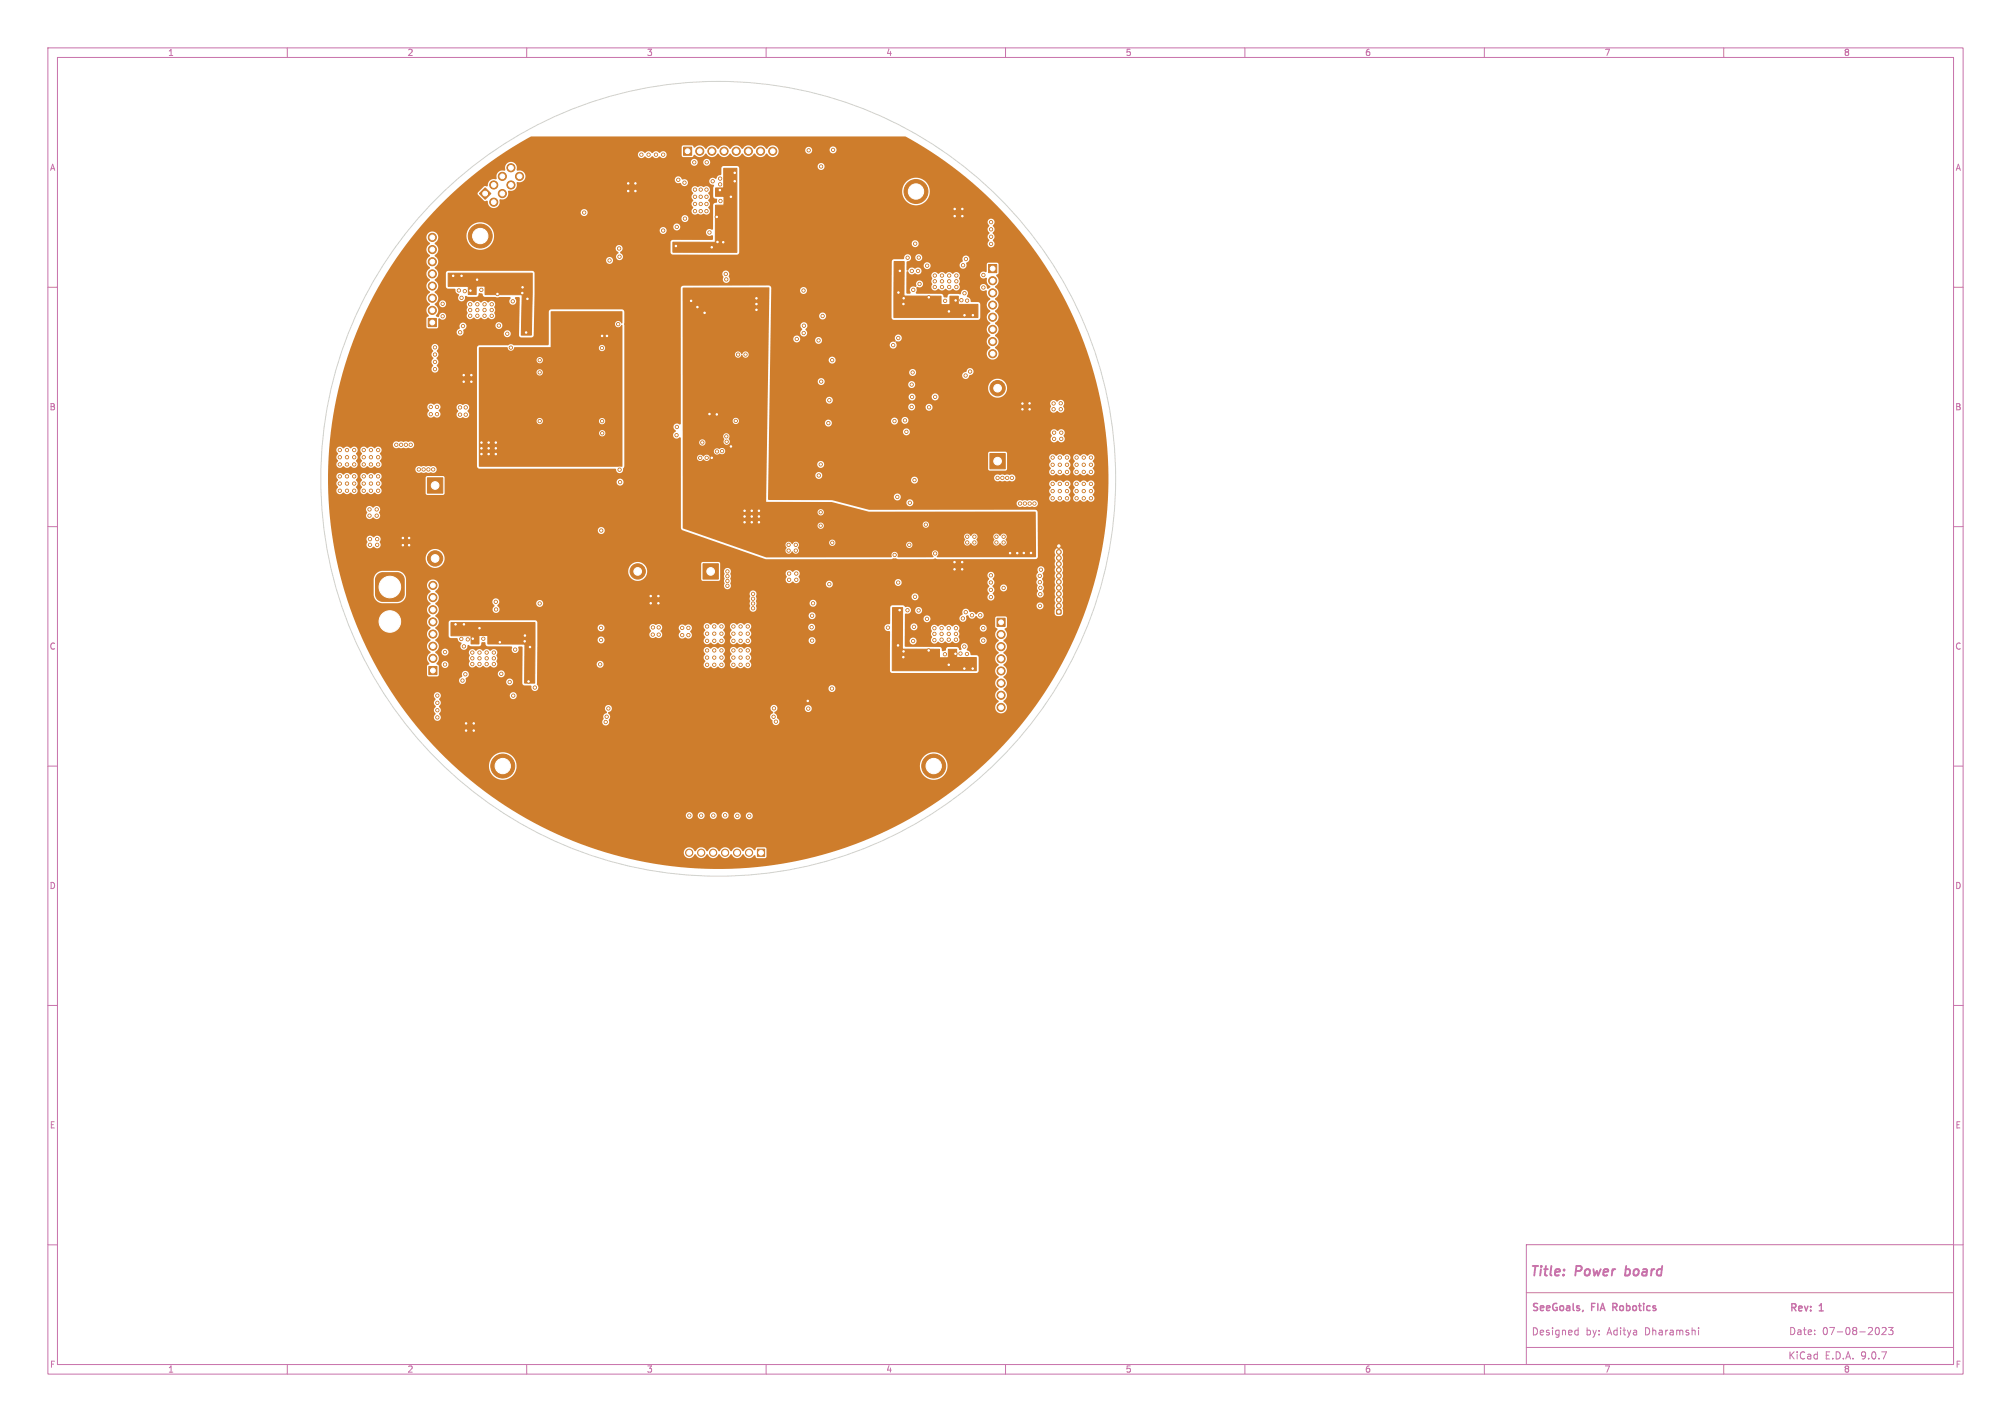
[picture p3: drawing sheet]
<svg xmlns="http://www.w3.org/2000/svg" width="420mm" height="297mm" viewBox="0 0 420 297" stroke-linecap="round" stroke-linejoin="round" font-family="sans-serif">
<defs><g id="words">
<g font-size="2.8" fill="#c872ab">
<text x="319.4" y="267.1">Title:</text>
<text x="329.1" y="267.1">Power</text>
<text x="340.2" y="267.1">board</text>
</g>
<g font-size="2.1" fill="#c872ab">
<text x="319.8" y="274.3">SeeGoals,</text>
<text x="332.5" y="274.3">FIA</text>
<text x="337.5" y="274.3">Robotics</text>
<text x="373.7" y="274.3">Rev:</text>
<text x="380.1" y="274.3">1</text>
<text x="319.8" y="279.1">Designed</text>
<text x="331.2" y="279.1">by:</text>
<text x="335.7" y="279.1">Aditya</text>
<text x="343.7" y="279.1">Dharamshi</text>
<text x="373.5" y="279">Date:</text>
<text x="380.5" y="279">07-08-2023</text>
<text x="373.4" y="284.1">KiCad</text>
<text x="381.1" y="284.1">E.D.A.</text>
<text x="388.7" y="284.1">9.0.7</text>
</g>
<g font-size="1.8" fill="#c872ab">
<text x="35" y="11.9">1</text>
<text x="85" y="11.9">2</text>
<text x="135" y="11.9">3</text>
<text x="185" y="11.9">4</text>
<text x="235" y="11.9">5</text>
<text x="285" y="11.9">6</text>
<text x="335" y="11.9">7</text>
<text x="385" y="11.9">8</text>
<text x="10.3" y="35.9">A</text>
<text x="408.3" y="35.9">A</text>
<text x="10.3" y="85.9">B</text>
<text x="408.2" y="85.9">B</text>
<text x="10.3" y="135.9">C</text>
<text x="408.2" y="135.9">C</text>
<text x="10.3" y="185.9">D</text>
<text x="408.2" y="185.9">D</text>
<text x="10.3" y="235.9">E</text>
<text x="408.3" y="235.9">E</text>
<text x="10.3" y="285.9">F</text>
<text x="35" y="286.9">1</text>
<text x="85" y="286.9">2</text>
<text x="135" y="286.9">3</text>
<text x="185" y="286.9">4</text>
<text x="235" y="286.9">5</text>
<text x="285" y="286.9">6</text>
<text x="335" y="286.9">7</text>
<text x="385" y="286.9">8</text>
<text x="408.3" y="285.9">F</text>
</g>
</g></defs>
<g fill="none" stroke="#c872ab" stroke-width=".21">
<path d="M10 10h400v277h-400zM12 12h396v273h-396zM60 10v2M110 10v2M160 10v2M210 10v2M260 10v2M310 10v2M360 10v2M10 60h2M408 60h2M10 110h2"/>
<path d="M408 110h2M10 160h2M408 160h2M10 210h2M408 210h2M318.8 260h89.2v25h-89.2zM10 260h2M318.8 270h89.1M329.2 277.8l.4 .1M329.6 277.3v1.5M329.6 278.7l-.4 .1M354.7 277.3v.2"/>
<path d="M354.7 277.8v1M391.8 277.3h.2a.8 .8 0 0 1 .5 .7 .8 .8 0 0 1-.5 .8l-.2-.1M393.1 277.4l.5-.1 .3 .4-.9 1.1h.9M394.4 277.3h.9l-.5 .5 .5 .2v.6l-.2 .2-.7-.2M408 260h2M60 285v2M110 285v2M160 285v2M210 285v2M260 285v2M310 285v2M318.8 281.4h89.1"/>
<path d="M360 285v2"/>
</g>
<path d="M339.4 266.3l.2 .1M339.6 264.4l-.2 2" fill="none" stroke="#c872ab" stroke-width=".4"/>
<path d="M330.6 273.7l-.1 .2M336.8 273h.6M337.4 272.2h-.6v1.5" fill="none" stroke="#c872ab" stroke-width=".3"/>
<g fill="#ce7d2c" stroke="#ce7d2c" stroke-width=".21">
<path d="M93.6 57.1h17.6l-.2 12.9h-2.1l.2-8.4-7.8-.1v-1.7h-1.8v1.7h-1.7v-1.7h-4.2z"/>
<path d="M151.1 35.2h2.8v17.5h-13.4v-2.1h8.9v-7.7h1.8v-1.9h-1.8v-1.7h1.7z"/>
<path d="M94.2 130h17.5v12.7h-2.1v-8.2h-7.7v-1.8h-1.9v1.8h-1.6v-1.7h-4.2z"/>
<path d="M186.4 126.9h2.1l-.1 8.7h7.8v1.8h1.9v-1.8h1.7v1.7h4.1v2.8h-17.6z"/>
<path d="M186.7 54.6h2.1v7.2l7.7 .1v1.7h1.9v-1.7h1.7v1.7h4.1v2.7h-17.5z"/>
<path d="M89.3 99.8h3.2v3.2h-3.2z"/>
<path d="M206.7 94.7h3.2v3.2h-3.2z"/>
<path d="M158.2 177.4h1.5v1.5h-1.5z"/>
<path d="M78.9 120l.8-.4h3.2a1.5 1.5 0 0 1 1.5 1.5v3a1.5 1.5 0 0 1-1.5 1.5h-3a1.5 1.5 0 0 1-1.5-1.5v-3.2z"/>
<path d="M100.1 40.4l1.2-1.2 1.2 1.2-1.2 1.2z"/>
<path d="M208.2 129.1h1.7v1.7h-1.7z"/>
<path d="M89.6 139.2h1.7v1.7h-1.7z"/>
<path d="M220.7 127.4h.9v.8h-.9z"/>
<path d="M142.7 30.7h1.7v1.7h-1.7z"/>
<path d="M89.4 66.5h1.7v1.7h-1.7z"/>
<path d="M206.5 55.2h1.7v1.7h-1.7z"/>
<path d="M146.8 117.7h3.2v3.2h-3.2z"/>
<circle cx="90.9" cy="116.6" r="1.6"/>
<circle cx="191.3" cy="40" r="2.5"/>
<circle cx="208.3" cy="81.1" r="1.6"/>
<circle cx="156.4" cy="178.1" r=".75"/>
<circle cx="153.9" cy="178.1" r=".75"/>
<circle cx="151.4" cy="178.1" r=".75"/>
<circle cx="148.9" cy="178.1" r=".75"/>
<circle cx="146.4" cy="178.1" r=".75"/>
<circle cx="143.9" cy="178.1" r=".75"/>
<circle cx="195" cy="160" r="2.5"/>
<circle cx="105" cy="160" r="2.5"/>
<circle cx="81.4" cy="129.8" r="3"/>
<circle cx="103.1" cy="42.2" r=".85"/>
<circle cx="103.1" cy="38.6" r=".85"/>
<circle cx="104.9" cy="40.4" r=".85"/>
<circle cx="104.9" cy="36.8" r=".85"/>
<circle cx="106.7" cy="38.6" r=".85"/>
<circle cx="106.7" cy="35" r=".85"/>
<circle cx="108.5" cy="36.8" r=".85"/>
<circle cx="100.3" cy="49.3" r="2.5"/>
<circle cx="209.1" cy="132.5" r=".85"/>
<circle cx="209.1" cy="135.1" r=".85"/>
<circle cx="209.1" cy="137.6" r=".85"/>
<circle cx="209.1" cy="140.1" r=".85"/>
<circle cx="209.1" cy="142.7" r=".85"/>
<circle cx="209.1" cy="145.2" r=".85"/>
<circle cx="209.1" cy="147.8" r=".85"/>
<circle cx="90.4" cy="137.5" r=".85"/>
<circle cx="90.4" cy="135" r=".85"/>
<circle cx="90.4" cy="132.4" r=".85"/>
<circle cx="90.4" cy="129.9" r=".85"/>
<circle cx="90.4" cy="127.3" r=".85"/>
<circle cx="90.4" cy="124.8" r=".85"/>
<circle cx="90.4" cy="122.3" r=".85"/>
<circle cx="221.1" cy="126.5" r=".5"/>
<circle cx="221.1" cy="125.3" r=".5"/>
<circle cx="221.1" cy="124" r=".5"/>
<circle cx="221.1" cy="122.8" r=".5"/>
<circle cx="221.1" cy="121.5" r=".5"/>
<circle cx="221.1" cy="120.3" r=".5"/>
<circle cx="221.1" cy="119" r=".5"/>
<circle cx="221.1" cy="117.8" r=".5"/>
<circle cx="221.1" cy="116.5" r=".5"/>
<circle cx="221.1" cy="115.3" r=".5"/>
<circle cx="221.1" cy="114" r=".5"/>
<circle cx="146.1" cy="31.6" r=".85"/>
<circle cx="148.7" cy="31.6" r=".85"/>
<circle cx="151.2" cy="31.6" r=".85"/>
<circle cx="153.8" cy="31.6" r=".85"/>
<circle cx="156.3" cy="31.6" r=".85"/>
<circle cx="158.8" cy="31.6" r=".85"/>
<circle cx="161.4" cy="31.6" r=".85"/>
<circle cx="90.3" cy="64.8" r=".85"/>
<circle cx="90.3" cy="62.3" r=".85"/>
<circle cx="90.3" cy="59.7" r=".85"/>
<circle cx="90.3" cy="57.2" r=".85"/>
<circle cx="90.3" cy="54.7" r=".85"/>
<circle cx="90.3" cy="52.1" r=".85"/>
<circle cx="90.3" cy="49.6" r=".85"/>
<circle cx="207.3" cy="58.6" r=".85"/>
<circle cx="207.3" cy="61.2" r=".85"/>
<circle cx="207.3" cy="63.7" r=".85"/>
<circle cx="207.3" cy="66.3" r=".85"/>
<circle cx="207.3" cy="68.8" r=".85"/>
<circle cx="207.3" cy="71.3" r=".85"/>
<circle cx="207.3" cy="73.9" r=".85"/>
<circle cx="133.2" cy="119.4" r="1.6"/>
<circle cx="197.4" cy="62.8" r=".34"/>
<circle cx="207" cy="46.4" r=".34"/>
<circle cx="79" cy="101" r=".34"/>
<circle cx="198.1" cy="133.6" r=".34"/>
<circle cx="145.1" cy="44.1" r=".34"/>
<circle cx="71" cy="101" r=".34"/>
<circle cx="173.8" cy="75.2" r=".34"/>
<circle cx="220" cy="85.5" r=".34"/>
<circle cx="147.5" cy="39.6" r=".34"/>
<circle cx="96.9" cy="135" r=".34"/>
<circle cx="156.2" cy="130.8" r=".34"/>
<circle cx="143.8" cy="131.2" r=".34"/>
<circle cx="146.7" cy="92.4" r=".34"/>
<circle cx="227.8" cy="97.1" r=".34"/>
<circle cx="195.2" cy="60" r=".34"/>
<circle cx="195.1" cy="133.7" r=".34"/>
<circle cx="96.1" cy="86.6" r=".34"/>
<circle cx="98.2" cy="64.8" r=".34"/>
<circle cx="147.7" cy="132.4" r=".34"/>
<circle cx="190.7" cy="60.6" r=".34"/>
<circle cx="77.5" cy="97" r=".34"/>
<circle cx="96.6" cy="142.1" r=".34"/>
<circle cx="201.7" cy="54.1" r=".34"/>
<circle cx="196.7" cy="57.6" r=".34"/>
<circle cx="71" cy="94" r=".34"/>
<circle cx="74" cy="99.5" r=".34"/>
<circle cx="79" cy="97" r=".34"/>
<circle cx="147.7" cy="137.3" r=".34"/>
<circle cx="150.5" cy="42" r=".34"/>
<circle cx="72.5" cy="101" r=".34"/>
<circle cx="99.7" cy="63.6" r=".34"/>
<circle cx="226.3" cy="95.6" r=".34"/>
<circle cx="100.9" cy="133.4" r=".34"/>
<circle cx="196.6" cy="131.2" r=".34"/>
<circle cx="157.3" cy="127.1" r=".34"/>
<circle cx="168.8" cy="148" r=".34"/>
<circle cx="201.7" cy="127.9" r=".34"/>
<circle cx="207" cy="50.9" r=".34"/>
<circle cx="150.7" cy="130.8" r=".34"/>
<circle cx="72.5" cy="102.5" r=".34"/>
<circle cx="96.1" cy="69.4" r=".34"/>
<circle cx="76" cy="99.5" r=".34"/>
<circle cx="222.8" cy="104.1" r=".34"/>
<circle cx="137" cy="32.3" r=".34"/>
<circle cx="208.1" cy="113.3" r=".34"/>
<circle cx="156.2" cy="137.3" r=".34"/>
<circle cx="77.5" cy="102.5" r=".34"/>
<circle cx="166.3" cy="119.8" r=".34"/>
<circle cx="164.7" cy="115" r=".34"/>
<circle cx="149.2" cy="137.3" r=".34"/>
<circle cx="224.8" cy="95.6" r=".34"/>
<circle cx="146.3" cy="44.1" r=".34"/>
<circle cx="164.8" cy="121.1" r=".34"/>
<circle cx="90.8" cy="77.1" r=".34"/>
<circle cx="92.9" cy="136.2" r=".34"/>
<circle cx="112.7" cy="88" r=".34"/>
<circle cx="219.8" cy="101.1" r=".34"/>
<circle cx="136.4" cy="131.1" r=".34"/>
<circle cx="103.1" cy="137.5" r=".34"/>
<circle cx="153.2" cy="130.8" r=".34"/>
<circle cx="203.5" cy="113.3" r=".34"/>
<circle cx="104.2" cy="68" r=".34"/>
<circle cx="91.3" cy="145.3" r=".34"/>
<circle cx="150.7" cy="133.8" r=".34"/>
<circle cx="199.7" cy="60" r=".34"/>
<circle cx="83.8" cy="92.9" r=".34"/>
<circle cx="101.6" cy="137.5" r=".34"/>
<circle cx="77.3" cy="113.8" r=".34"/>
<circle cx="150.7" cy="135.9" r=".34"/>
<circle cx="147.7" cy="135.9" r=".34"/>
<circle cx="221.3" cy="101.1" r=".34"/>
<circle cx="150.7" cy="137.3" r=".34"/>
<circle cx="226.3" cy="97.1" r=".34"/>
<circle cx="92.4" cy="63.5" r=".34"/>
<circle cx="210.3" cy="99.8" r=".34"/>
<circle cx="224.8" cy="97.1" r=".34"/>
<circle cx="208.1" cy="112.1" r=".34"/>
<circle cx="147.5" cy="41.1" r=".34"/>
<circle cx="209.3" cy="99.8" r=".34"/>
<circle cx="195.1" cy="132.4" r=".34"/>
<circle cx="154.7" cy="132.4" r=".34"/>
<circle cx="89.5" cy="98.1" r=".34"/>
<circle cx="88.5" cy="98.1" r=".34"/>
<circle cx="133.9" cy="32.3" r=".34"/>
<circle cx="202" cy="113.3" r=".34"/>
<circle cx="91.3" cy="146.8" r=".34"/>
<circle cx="142.9" cy="38.2" r=".34"/>
<circle cx="153.2" cy="133.8" r=".34"/>
<circle cx="151.9" cy="120.4" r=".34"/>
<circle cx="142.5" cy="131.2" r=".34"/>
<circle cx="125.8" cy="90.5" r=".34"/>
<circle cx="209.6" cy="113.3" r=".34"/>
<circle cx="201.1" cy="55.4" r=".34"/>
<circle cx="148.8" cy="37.9" r=".34"/>
<circle cx="198.2" cy="58.7" r=".34"/>
<circle cx="227.8" cy="104.1" r=".34"/>
<circle cx="221.6" cy="90.4" r=".34"/>
<circle cx="97.3" cy="85.1" r=".34"/>
<circle cx="199.7" cy="58.7" r=".34"/>
<circle cx="215" cy="105.2" r=".34"/>
<circle cx="153.2" cy="137.3" r=".34"/>
<circle cx="100.1" cy="137.5" r=".34"/>
<circle cx="199.7" cy="57.6" r=".34"/>
<circle cx="90" cy="85" r=".34"/>
<circle cx="198.1" cy="131.2" r=".34"/>
<circle cx="222.8" cy="102.6" r=".34"/>
<circle cx="219.8" cy="97.1" r=".34"/>
<circle cx="76" cy="102.5" r=".34"/>
<circle cx="196.7" cy="58.7" r=".34"/>
<circle cx="99.7" cy="66" r=".34"/>
<circle cx="205.4" cy="57.4" r=".34"/>
<circle cx="72.5" cy="94" r=".34"/>
<circle cx="71" cy="102.5" r=".34"/>
<circle cx="82.8" cy="92.9" r=".34"/>
<circle cx="78.8" cy="113.8" r=".34"/>
<circle cx="216" cy="105.2" r=".34"/>
<circle cx="142.5" cy="132.6" r=".34"/>
<circle cx="85.8" cy="92.9" r=".34"/>
<circle cx="173.7" cy="143.8" r=".34"/>
<circle cx="156.2" cy="133.8" r=".34"/>
<circle cx="102.7" cy="63.6" r=".34"/>
<circle cx="166.2" cy="115" r=".34"/>
<circle cx="74" cy="94" r=".34"/>
<circle cx="224.8" cy="102.6" r=".34"/>
<circle cx="164.8" cy="119.8" r=".34"/>
<circle cx="143.8" cy="132.6" r=".34"/>
<circle cx="151.9" cy="121.4" r=".34"/>
<circle cx="227.8" cy="102.6" r=".34"/>
<circle cx="149.7" cy="94.3" r=".34"/>
<circle cx="147.5" cy="44.1" r=".34"/>
<circle cx="103.1" cy="136.3" r=".34"/>
<circle cx="125.3" cy="138.8" r=".34"/>
<circle cx="205.4" cy="60" r=".34"/>
<circle cx="96.1" cy="85.1" r=".34"/>
<circle cx="77.3" cy="112.6" r=".34"/>
<circle cx="227.8" cy="101.1" r=".34"/>
<circle cx="193.6" cy="129.3" r=".34"/>
<circle cx="91.3" cy="149.8" r=".34"/>
<circle cx="154.7" cy="138.9" r=".34"/>
<circle cx="153.2" cy="132.4" r=".34"/>
<circle cx="77.5" cy="99.5" r=".34"/>
<circle cx="141.6" cy="37.6" r=".34"/>
<circle cx="145.1" cy="39.6" r=".34"/>
<circle cx="147.6" cy="95.6" r=".34"/>
<circle cx="97.3" cy="86.6" r=".34"/>
<circle cx="220.1" cy="91.7" r=".34"/>
<circle cx="151.9" cy="122.4" r=".34"/>
<circle cx="221.3" cy="98.6" r=".34"/>
<circle cx="78.8" cy="112.6" r=".34"/>
<circle cx="227.8" cy="98.6" r=".34"/>
<circle cx="102.7" cy="66" r=".34"/>
<circle cx="211.3" cy="99.8" r=".34"/>
<circle cx="112.7" cy="126" r=".34"/>
<circle cx="226.3" cy="102.6" r=".34"/>
<circle cx="153.2" cy="138.9" r=".34"/>
<circle cx="147.7" cy="133.8" r=".34"/>
<circle cx="164.7" cy="113.8" r=".34"/>
<circle cx="174" cy="31.3" r=".34"/>
<circle cx="104.7" cy="140.7" r=".34"/>
<circle cx="90.8" cy="75.6" r=".34"/>
<circle cx="97.2" cy="140.8" r=".34"/>
<circle cx="149.2" cy="138.9" r=".34"/>
<circle cx="201.4" cy="135" r=".34"/>
<circle cx="149.2" cy="133.8" r=".34"/>
<circle cx="195.2" cy="57.6" r=".34"/>
<circle cx="219.8" cy="102.6" r=".34"/>
<circle cx="224.8" cy="101.1" r=".34"/>
<circle cx="72.5" cy="95.5" r=".34"/>
<circle cx="147.7" cy="130.8" r=".34"/>
<circle cx="91.3" cy="148.3" r=".34"/>
<circle cx="107.6" cy="135.7" r=".34"/>
<circle cx="219.8" cy="95.6" r=".34"/>
<circle cx="136.3" cy="132.5" r=".34"/>
<circle cx="71" cy="97" r=".34"/>
<circle cx="201.4" cy="61.2" r=".34"/>
<circle cx="77.2" cy="106.4" r=".34"/>
<circle cx="199.6" cy="131.2" r=".34"/>
<circle cx="198.2" cy="57.6" r=".34"/>
<circle cx="72.5" cy="99.5" r=".34"/>
<circle cx="78.7" cy="107.7" r=".34"/>
<circle cx="79" cy="95.5" r=".34"/>
<circle cx="98.6" cy="137.5" r=".34"/>
<circle cx="125.7" cy="88" r=".34"/>
<circle cx="213" cy="105.2" r=".34"/>
<circle cx="101.6" cy="136.3" r=".34"/>
<circle cx="77.2" cy="107.7" r=".34"/>
<circle cx="149.2" cy="135.9" r=".34"/>
<circle cx="201.1" cy="129.2" r=".34"/>
<circle cx="147.6" cy="33.9" r=".34"/>
<circle cx="90" cy="86.5" r=".34"/>
<circle cx="205.3" cy="131.2" r=".34"/>
<circle cx="90.5" cy="98.1" r=".34"/>
<circle cx="221.5" cy="84.2" r=".34"/>
<circle cx="107.1" cy="62.9" r=".34"/>
<circle cx="125.7" cy="72.7" r=".34"/>
<circle cx="219.8" cy="104.1" r=".34"/>
<circle cx="137.6" cy="132.5" r=".34"/>
<circle cx="166.2" cy="113.8" r=".34"/>
<circle cx="90.8" cy="72.6" r=".34"/>
<circle cx="145.1" cy="42.6" r=".34"/>
<circle cx="137.6" cy="131.1" r=".34"/>
<circle cx="227.8" cy="95.6" r=".34"/>
<circle cx="224.8" cy="104.1" r=".34"/>
<circle cx="74" cy="97" r=".34"/>
<circle cx="221.5" cy="85.5" r=".34"/>
<circle cx="207" cy="47.9" r=".34"/>
<circle cx="74" cy="95.5" r=".34"/>
<circle cx="150.7" cy="132.4" r=".34"/>
<circle cx="220.1" cy="90.4" r=".34"/>
<circle cx="222.8" cy="98.6" r=".34"/>
<circle cx="185.4" cy="131.1" r=".34"/>
<circle cx="221.3" cy="104.1" r=".34"/>
<circle cx="79" cy="99.5" r=".34"/>
<circle cx="102.7" cy="64.8" r=".34"/>
<circle cx="96.7" cy="68.1" r=".34"/>
<circle cx="153.2" cy="135.9" r=".34"/>
<circle cx="154.7" cy="130.8" r=".34"/>
<circle cx="74" cy="102.5" r=".34"/>
<circle cx="226.3" cy="101.1" r=".34"/>
<circle cx="146.3" cy="41.1" r=".34"/>
<circle cx="157.3" cy="126.1" r=".34"/>
<circle cx="193.6" cy="55.5" r=".34"/>
<circle cx="149.2" cy="132.4" r=".34"/>
<circle cx="149.2" cy="130.8" r=".34"/>
<circle cx="76" cy="101" r=".34"/>
<circle cx="147.5" cy="42.6" r=".34"/>
<circle cx="92.4" cy="66.1" r=".34"/>
<circle cx="71" cy="95.5" r=".34"/>
<circle cx="84.8" cy="92.9" r=".34"/>
<circle cx="91.3" cy="85" r=".34"/>
<circle cx="222.8" cy="95.6" r=".34"/>
<circle cx="214" cy="105.2" r=".34"/>
<circle cx="90.8" cy="74" r=".34"/>
<circle cx="226.3" cy="98.6" r=".34"/>
<circle cx="157.3" cy="124.1" r=".34"/>
<circle cx="145" cy="33.9" r=".34"/>
<circle cx="208.3" cy="99.8" r=".34"/>
<circle cx="100.5" cy="60.6" r=".34"/>
<circle cx="197.3" cy="136.6" r=".34"/>
<circle cx="195.1" cy="131.2" r=".34"/>
<circle cx="146.3" cy="39.6" r=".34"/>
<circle cx="198.2" cy="60" r=".34"/>
<circle cx="74" cy="101" r=".34"/>
<circle cx="154.7" cy="133.8" r=".34"/>
<circle cx="209.6" cy="112.1" r=".34"/>
<circle cx="198.1" cy="132.4" r=".34"/>
<circle cx="77.5" cy="101" r=".34"/>
<circle cx="195.2" cy="58.7" r=".34"/>
<circle cx="199.6" cy="132.4" r=".34"/>
<circle cx="150.7" cy="138.9" r=".34"/>
<circle cx="206.9" cy="123.2" r=".34"/>
<circle cx="221.3" cy="97.1" r=".34"/>
<circle cx="78.7" cy="106.4" r=".34"/>
<circle cx="221.3" cy="95.6" r=".34"/>
<circle cx="186.8" cy="88" r=".34"/>
<circle cx="156.2" cy="135.9" r=".34"/>
<circle cx="219.8" cy="98.6" r=".34"/>
<circle cx="98.6" cy="136.3" r=".34"/>
<circle cx="202" cy="112.1" r=".34"/>
<circle cx="101.2" cy="66" r=".34"/>
<circle cx="226.3" cy="104.1" r=".34"/>
<circle cx="156.2" cy="138.9" r=".34"/>
<circle cx="157.3" cy="125.1" r=".34"/>
<circle cx="98.6" cy="138.7" r=".34"/>
<circle cx="154.7" cy="135.9" r=".34"/>
<circle cx="221.6" cy="91.7" r=".34"/>
<circle cx="199.6" cy="133.6" r=".34"/>
<circle cx="101.6" cy="138.7" r=".34"/>
<circle cx="203.5" cy="112.1" r=".34"/>
<circle cx="135.5" cy="32.3" r=".34"/>
<circle cx="76" cy="95.5" r=".34"/>
<circle cx="100.1" cy="138.7" r=".34"/>
<circle cx="71" cy="99.5" r=".34"/>
<circle cx="221.3" cy="102.6" r=".34"/>
<circle cx="79" cy="94" r=".34"/>
<circle cx="79" cy="102.5" r=".34"/>
<circle cx="101.2" cy="63.6" r=".34"/>
<circle cx="77.5" cy="94" r=".34"/>
<circle cx="206.9" cy="124.7" r=".34"/>
<circle cx="99.7" cy="64.8" r=".34"/>
<circle cx="98.2" cy="63.6" r=".34"/>
<circle cx="147.7" cy="138.9" r=".34"/>
<circle cx="154.7" cy="137.3" r=".34"/>
<circle cx="222.8" cy="97.1" r=".34"/>
<circle cx="76" cy="97" r=".34"/>
<circle cx="146.3" cy="42.6" r=".34"/>
<circle cx="205.3" cy="133.8" r=".34"/>
<circle cx="222.8" cy="101.1" r=".34"/>
<circle cx="101.2" cy="64.8" r=".34"/>
<circle cx="166.3" cy="121.1" r=".34"/>
<circle cx="220" cy="84.3" r=".34"/>
<circle cx="190.7" cy="133.9" r=".34"/>
<circle cx="150.8" cy="94.2" r=".34"/>
<circle cx="207" cy="49.4" r=".34"/>
<circle cx="196.6" cy="132.4" r=".34"/>
<circle cx="76" cy="94" r=".34"/>
<circle cx="206.9" cy="121.7" r=".34"/>
<circle cx="206.9" cy="120.2" r=".34"/>
<circle cx="173.8" cy="113.4" r=".34"/>
<circle cx="87.5" cy="98.1" r=".34"/>
<circle cx="196.7" cy="60" r=".34"/>
<circle cx="92.9" cy="138.8" r=".34"/>
<circle cx="148.2" cy="48.6" r=".34"/>
<circle cx="151.9" cy="119.4" r=".34"/>
<circle cx="98.2" cy="66" r=".34"/>
<circle cx="224.8" cy="98.6" r=".34"/>
<circle cx="72.5" cy="97" r=".34"/>
<circle cx="103.1" cy="138.7" r=".34"/>
<circle cx="156.2" cy="132.4" r=".34"/>
<circle cx="91.3" cy="86.5" r=".34"/>
<circle cx="196.6" cy="133.6" r=".34"/>
<circle cx="145.1" cy="41.1" r=".34"/>
<circle cx="100.1" cy="136.3" r=".34"/>
<circle cx="143" cy="45.7" r=".34"/>
<circle cx="168.9" cy="31.4" r=".34"/>
<circle cx="138.5" cy="32.3" r=".34"/>
<circle cx="96.4" cy="62.2" r=".34"/>
<circle cx="77.5" cy="95.5" r=".34"/>
<circle cx="102.1" cy="93.6" r=".34"/>
<circle cx="201.9" cy="136.6" r=".34"/>
<circle cx="97.7" cy="133.5" r=".34"/>
<circle cx="103.5" cy="93.6" r=".34"/>
<circle cx="125.7" cy="70.2" r=".34"/>
<circle cx="154.1" cy="74.1" r=".34"/>
<circle cx="97.1" cy="60.8" r=".34"/>
<circle cx="150.4" cy="38.5" r=".34"/>
<circle cx="102.1" cy="92.4" r=".34"/>
<circle cx="103.5" cy="94.8" r=".34"/>
<circle cx="100.5" cy="92.4" r=".34"/>
<circle cx="126.8" cy="70.2" r=".34"/>
<circle cx="150.4" cy="37.3" r=".34"/>
<circle cx="96.3" cy="133.5" r=".34"/>
<circle cx="155.7" cy="74.1" r=".34"/>
<circle cx="201.7" cy="78.4" r=".34"/>
<circle cx="202" cy="62.8" r=".34"/>
<circle cx="100.5" cy="93.6" r=".34"/>
<circle cx="103.6" cy="127.3" r=".34"/>
<circle cx="103.5" cy="125.7" r=".34"/>
<circle cx="200.8" cy="62.7" r=".34"/>
<circle cx="202.6" cy="77.6" r=".34"/>
<circle cx="204.7" cy="128.5" r=".34"/>
<circle cx="200.6" cy="136.5" r=".34"/>
<circle cx="203" cy="128.5" r=".34"/>
<circle cx="103.5" cy="92.4" r=".34"/>
<circle cx="100.5" cy="94.8" r=".34"/>
<circle cx="102.1" cy="94.8" r=".34"/>
<circle cx="95.8" cy="60.7" r=".34"/>
<circle cx="158.5" cy="109.1" r=".34"/>
<circle cx="155.5" cy="109.1" r=".34"/>
<circle cx="152.7" cy="93.3" r=".34"/>
<circle cx="213.8" cy="115.5" r=".34"/>
<circle cx="148.2" cy="86.5" r=".34"/>
<circle cx="158" cy="64.7" r=".34"/>
<circle cx="158" cy="62.3" r=".34"/>
<circle cx="147.2" cy="65.3" r=".34"/>
<circle cx="157" cy="107.9" r=".34"/>
<circle cx="215.3" cy="115.5" r=".34"/>
<circle cx="158" cy="63.5" r=".34"/>
<circle cx="149.7" cy="86.6" r=".34"/>
<circle cx="155.5" cy="106.7" r=".34"/>
<circle cx="145.6" cy="64.1" r=".34"/>
<circle cx="212.4" cy="115.5" r=".34"/>
<circle cx="158.5" cy="106.7" r=".34"/>
<circle cx="148.6" cy="95.6" r=".34"/>
<circle cx="155.5" cy="107.9" r=".34"/>
<circle cx="158.5" cy="107.9" r=".34"/>
<circle cx="211" cy="115.5" r=".34"/>
<circle cx="171.5" cy="34.8" r=".34"/>
<circle cx="144.3" cy="62.8" r=".34"/>
<circle cx="157" cy="106.7" r=".34"/>
<circle cx="157" cy="109.1" r=".34"/>
<circle cx="173.2" cy="83.6" r=".34"/>
<circle cx="141.3" cy="90.9" r=".34"/>
<circle cx="199.3" cy="117.4" r=".34"/>
<circle cx="132.7" cy="38.3" r=".34"/>
<circle cx="137.5" cy="124.5" r=".34"/>
<circle cx="131.2" cy="39.9" r=".34"/>
<circle cx="98.9" cy="152.6" r=".34"/>
<circle cx="200.9" cy="118.9" r=".34"/>
<circle cx="85.4" cy="112.4" r=".34"/>
<circle cx="201" cy="43.6" r=".34"/>
<circle cx="98.9" cy="151.1" r=".34"/>
<circle cx="98.4" cy="78.4" r=".34"/>
<circle cx="199.3" cy="118.9" r=".34"/>
<circle cx="135.9" cy="126" r=".34"/>
<circle cx="200.9" cy="117.4" r=".34"/>
<circle cx="84.1" cy="113.9" r=".34"/>
<circle cx="97.3" cy="152.6" r=".34"/>
<circle cx="96.8" cy="79.7" r=".34"/>
<circle cx="132.7" cy="39.9" r=".34"/>
<circle cx="199.4" cy="45.1" r=".34"/>
<circle cx="215" cy="84.3" r=".34"/>
<circle cx="131.2" cy="38.3" r=".34"/>
<circle cx="199.4" cy="43.6" r=".34"/>
<circle cx="97.3" cy="151.1" r=".34"/>
<circle cx="137.5" cy="126" r=".34"/>
<circle cx="84.1" cy="112.4" r=".34"/>
<circle cx="201" cy="45.1" r=".34"/>
<circle cx="96.8" cy="78.4" r=".34"/>
<circle cx="98.4" cy="79.7" r=".34"/>
<circle cx="213.5" cy="85.5" r=".34"/>
<circle cx="168.7" cy="146.4" r=".34"/>
<circle cx="135.9" cy="124.5" r=".34"/>
<circle cx="85.4" cy="113.9" r=".34"/>
<circle cx="215" cy="85.5" r=".34"/>
<circle cx="213.5" cy="84.3" r=".34"/>
<circle cx="171" cy="99.3" r=".34"/>
<circle cx="141.4" cy="89.2" r=".34"/>
<circle cx="190" cy="105" r=".34"/>
<circle cx="151.6" cy="57.2" r=".34"/>
<circle cx="151.7" cy="58.4" r=".34"/>
<circle cx="153.7" cy="87.9" r=".34"/>
<circle cx="171.5" cy="79.7" r=".34"/>
<circle cx="189.3" cy="90.2" r=".34"/>
<circle cx="191.1" cy="50.9" r=".34"/>
<circle cx="203.2" cy="65.8" r=".34"/>
<circle cx="187.9" cy="56.6" r=".34"/>
<circle cx="187.6" cy="61.1" r=".34"/>
<circle cx="201.4" cy="65.8" r=".34"/>
<circle cx="194" cy="62.1" r=".34"/>
<circle cx="199.6" cy="62.7" r=".34"/>
<circle cx="188.7" cy="63.5" r=".34"/>
<circle cx="188.7" cy="62.3" r=".34"/>
<circle cx="198.2" cy="65" r=".34"/>
<circle cx="189.6" cy="53.8" r=".34"/>
<circle cx="129.1" cy="67.7" r=".34"/>
<circle cx="186.5" cy="72.1" r=".34"/>
<circle cx="190.4" cy="56.6" r=".34"/>
<circle cx="173" cy="88.4" r=".34"/>
<circle cx="192" cy="59.3" r=".34"/>
<circle cx="189" cy="87.8" r=".34"/>
<circle cx="191.7" cy="56.6" r=".34"/>
<circle cx="106.7" cy="72.6" r=".34"/>
<circle cx="103.9" cy="61.4" r=".34"/>
<circle cx="96.4" cy="57.6" r=".34"/>
<circle cx="109.1" cy="60" r=".34"/>
<circle cx="109.9" cy="69.4" r=".34"/>
<circle cx="109.1" cy="61.2" r=".34"/>
<circle cx="99.6" cy="58.4" r=".34"/>
<circle cx="110.1" cy="62.4" r=".34"/>
<circle cx="94.6" cy="57.6" r=".34"/>
<circle cx="98.2" cy="60.7" r=".34"/>
<circle cx="166.4" cy="70.8" r=".34"/>
<circle cx="167.9" cy="69.6" r=".34"/>
<circle cx="170.9" cy="71.1" r=".34"/>
<circle cx="167.9" cy="68" r=".34"/>
<circle cx="107.2" cy="145.3" r=".34"/>
<circle cx="96.9" cy="130.4" r=".34"/>
<circle cx="98.7" cy="133.4" r=".34"/>
<circle cx="109.6" cy="132.7" r=".34"/>
<circle cx="104.4" cy="134.1" r=".34"/>
<circle cx="95.1" cy="130.4" r=".34"/>
<circle cx="110.4" cy="142.3" r=".34"/>
<circle cx="109.6" cy="133.9" r=".34"/>
<circle cx="110.7" cy="135.1" r=".34"/>
<circle cx="100.1" cy="131.2" r=".34"/>
<circle cx="111.7" cy="143.6" r=".34"/>
<circle cx="126.5" cy="150.8" r=".34"/>
<circle cx="169.6" cy="133.8" r=".34"/>
<circle cx="162" cy="150.7" r=".34"/>
<circle cx="187.6" cy="121.7" r=".34"/>
<circle cx="161.6" cy="147.9" r=".34"/>
<circle cx="127.1" cy="148" r=".34"/>
<circle cx="161.6" cy="149.7" r=".34"/>
<circle cx="173.2" cy="122" r=".34"/>
<circle cx="126.7" cy="149.7" r=".34"/>
<circle cx="191.1" cy="124.7" r=".34"/>
<circle cx="201.4" cy="139.6" r=".34"/>
<circle cx="199.5" cy="136.6" r=".34"/>
<circle cx="198.1" cy="138.8" r=".34"/>
<circle cx="188.7" cy="137.3" r=".34"/>
<circle cx="203.1" cy="139.6" r=".34"/>
<circle cx="187.6" cy="134.8" r=".34"/>
<circle cx="187.9" cy="127.4" r=".34"/>
<circle cx="193.9" cy="135.9" r=".34"/>
<circle cx="188.7" cy="136.1" r=".34"/>
<circle cx="129.4" cy="98.1" r=".34"/>
<circle cx="189.9" cy="113.8" r=".34"/>
<circle cx="189.5" cy="127.5" r=".34"/>
<circle cx="190.9" cy="130.9" r=".34"/>
<circle cx="169.6" cy="128.6" r=".34"/>
<circle cx="169.5" cy="131" r=".34"/>
<circle cx="138.5" cy="48.2" r=".34"/>
<circle cx="153.4" cy="36.1" r=".34"/>
<circle cx="150.3" cy="39.7" r=".34"/>
<circle cx="152.6" cy="41.1" r=".34"/>
<circle cx="151" cy="50.6" r=".34"/>
<circle cx="149.8" cy="50.5" r=".34"/>
<circle cx="149.7" cy="45.3" r=".34"/>
<circle cx="141.2" cy="51.4" r=".34"/>
<circle cx="153.4" cy="37.9" r=".34"/>
<circle cx="148.6" cy="51.7" r=".34"/>
<circle cx="122" cy="44.4" r=".34"/>
<circle cx="127.3" cy="54.4" r=".34"/>
<circle cx="129.4" cy="53.6" r=".34"/>
<circle cx="129.3" cy="51.9" r=".34"/>
<circle cx="144" cy="170.3" r=".34"/>
<circle cx="112.7" cy="77.8" r=".34"/>
<circle cx="191.9" cy="53.8" r=".34"/>
<circle cx="105.9" cy="69.7" r=".34"/>
<circle cx="106.4" cy="142.4" r=".34"/>
<circle cx="191.8" cy="127.5" r=".34"/>
<circle cx="141.3" cy="47.4" r=".34"/>
<circle cx="169.8" cy="126" r=".34"/>
<circle cx="190.6" cy="77.8" r=".34"/>
<circle cx="217.4" cy="119" r=".34"/>
<circle cx="193.4" cy="109.6" r=".34"/>
<circle cx="187.4" cy="103.8" r=".34"/>
<circle cx="209.6" cy="122.8" r=".34"/>
<circle cx="217.3" cy="122.8" r=".34"/>
<circle cx="195.3" cy="115.6" r=".34"/>
<circle cx="194" cy="85.1" r=".34"/>
<circle cx="190.4" cy="85" r=".34"/>
<circle cx="171.4" cy="97" r=".34"/>
<circle cx="191" cy="100.3" r=".34"/>
<circle cx="217.2" cy="121.6" r=".34"/>
<circle cx="217.2" cy="120.3" r=".34"/>
<circle cx="195.3" cy="82.9" r=".34"/>
<circle cx="190.5" cy="82.9" r=".34"/>
<circle cx="167.8" cy="60.7" r=".34"/>
<circle cx="171.8" cy="66" r=".34"/>
<circle cx="187.6" cy="70.6" r=".34"/>
<circle cx="151.8" cy="92.3" r=".34"/>
<circle cx="171.4" cy="109.8" r=".34"/>
<circle cx="146.2" cy="95.6" r=".34"/>
<circle cx="171.4" cy="107" r=".34"/>
<circle cx="129.5" cy="100.7" r=".34"/>
<circle cx="151.7" cy="91.1" r=".34"/>
<circle cx="125.5" cy="133.7" r=".34"/>
<circle cx="146.4" cy="170.3" r=".34"/>
<circle cx="125.5" cy="131.2" r=".34"/>
<circle cx="149" cy="170.3" r=".34"/>
<circle cx="112.7" cy="75.2" r=".34"/>
<circle cx="151.4" cy="170.3" r=".34"/>
<circle cx="154" cy="170.4" r=".34"/>
<circle cx="186.8" cy="115.9" r=".34"/>
<circle cx="125.6" cy="110.8" r=".34"/>
<circle cx="156.5" cy="170.4" r=".34"/>
<circle cx="190.4" cy="80.3" r=".34"/>
<circle cx="217.3" cy="124.1" r=".34"/>
<circle cx="217.2" cy="126.6" r=".34"/>
</g>
<g fill="#ce7d2c">
<path d="M142.6 60.1h18.1l-.7 44.7h13.7l7.7 2.1h34.9v9.5h-20.5l-.2-.2a.68 .68 0 0 0 .1-1.1 .68 .68 0 0 0-1 .2 .68 .68 0 0 0 .3 1l-.2 .1-7.4-.1a.71 .71 0 0 0-.6-1 .71 .71 0 0 0-.6 1l-26.2 .1-4.3-1.5h8.3v.2a.71 .71 0 0 0 .7 .6 .71 .71 0 0 0 .7-.6 .77 .77 0 0 0 .7 .5 .77 .77 0 0 0 .7-.4v-.5a.4 .4 0 0 1 0-.7v-.4l-.2-.3h6.6v.3a.65 .65 0 0 0 1.2 .1h14.8v.2a.66 .66 0 0 0 1 .5 .66 .66 0 0 0 0-1.2 .66 .66 0 0 0-1 .5h-14.8a.66 .66 0 0 0-.4-1 .66 .66 0 0 0-.8 .6h-6.6a.77 .77 0 0 0-1.1 .4 .77 .77 0 0 0-.7-.5 .77 .77 0 0 0-.7 .4v.5a.4 .4 0 0 1 0 .7l-.1 .1h-8.3l-8.3-2.9h53.9l.1 .4a.56 .56 0 0 1-.1 .8 .7 .7 0 0 0 .6 .8 .7 .7 0 0 0 .8-.6 .75 .75 0 0 0 .7 .5 .75 .75 0 0 0 .7-.4v-.5a.4 .4 0 0 1 0-.7l.1-.3h3.2l.1 .3a.47 .47 0 0 1 0 .8 .7 .7 0 0 0 .5 .9 .7 .7 0 0 0 .8-.6 .75 .75 0 0 0 .7 .5 .75 .75 0 0 0 .7-.4v-.5a.4 .4 0 0 1 0-.7 .7 .7 0 0 0-.5-.9 .7 .7 0 0 0-.8 .6 .75 .75 0 0 0-.7-.5 .75 .75 0 0 0-.7 .4l-.1 .1h-3.2a.71 .71 0 0 0-.7-.6 .71 .71 0 0 0-.7 .6 .75 .75 0 0 0-.7-.5 .75 .75 0 0 0-.7 .4l-.1 .1h-53.9l-4.8-1.7v-.6h28.1a.66 .66 0 0 0 .8 .7 .66 .66 0 0 0 .5-.9h20.7v.1a.66 .66 0 0 0 1 .5 .66 .66 0 0 0 0-1.1 .66 .66 0 0 0-1 .5h-20.7l-.3-.3a.66 .66 0 0 0-1 .5h-28.1v-2.8h28.1v.2a.66 .66 0 0 0 1 .5 .66 .66 0 0 0 0-1.2 .66 .66 0 0 0-1 .5h-28.1v-11.3h3v.1a.72 .72 0 0 0 .6 .6 .72 .72 0 0 0 .7-.4 .7 .7 0 0 0 1.1 .2 .7 .7 0 0 0-.1-1.1 .7 .7 0 0 0-1 .4l-.1-.1a.65 .65 0 0 0-.7-.3 .65 .65 0 0 0-.5 .6h-3v-1.4h6.5l.1 .5a.93 .93 0 0 0 1.2 0 .68 .68 0 0 0 .9-.2 .68 .68 0 0 0-.2-.9 .68 .68 0 0 0-.9 .2l-.2-.1a.66 .66 0 0 0-.9 .5h-6.5v-1.8h3.4v.1a.66 .66 0 0 0 1 .5 .66 .66 0 0 0 0-1.1 .66 .66 0 0 0-1 .5h-3.4v-1.3h8.4l.3 .7a.66 .66 0 0 0 .2 1 .66 .66 0 0 0 .9-.5l-.2-.6a.68 .68 0 0 0-.2-1.1 .68 .68 0 0 0-1 .5h-8.4v-3.2h10.4a.66 .66 0 0 0 .9 .6 .66 .66 0 0 0 .2-1.1 .66 .66 0 0 0-1.1 .3v.2h-10.4v-13.9h10.9a.7 .7 0 0 0 .6 .7 .7 .7 0 0 0 .8-.6h.1a.67 .67 0 0 0 1 .6 .67 .67 0 0 0 .1-1.1 .67 .67 0 0 0-1.1 .4h-.1a.72 .72 0 0 0-.7-.6 .72 .72 0 0 0-.7 .6h-10.9z"/>
<path d="M100.1 72.5h5.9a.7 .7 0 0 0 .6 .8 .7 .7 0 0 0 .8-.7h17.7a.66 .66 0 0 0 .9 .7 .66 .66 0 0 0 .2-1.1 .66 .66 0 0 0-1.1 .3v.1h-17.7l.1-.1h7.5v-7.3l.2-.2h14.6l.2 .2v2.2l-.2 .2a.69 .69 0 0 0-1-.5 .69 .69 0 0 0 0 1.2 .82 .82 0 0 0 1-.5l.2 .2-.1 29.5-29.9-.1v-7h25.1a.66 .66 0 0 0 .9 .7 .66 .66 0 0 0 .2-1.1 .66 .66 0 0 0-1.1 .3v.1h-25.1v-2.5h12.1a.66 .66 0 0 0 .6 .7 .66 .66 0 0 0 .7-.7h11.7a.66 .66 0 0 0 .9 .7 .66 .66 0 0 0 .2-1.1 .66 .66 0 0 0-1.1 .3v.1h-11.7a.66 .66 0 0 0-.7-.6 .66 .66 0 0 0-.6 .6h-12.1v-10.2h12.1a.66 .66 0 0 0 .8 .7 .66 .66 0 0 0 .3-1.1 .66 .66 0 0 0-1.1 .3v.1h-12.1v-2.5h12.1a.66 .66 0 0 0 .9 .6 .66 .66 0 0 0 .2-1 .66 .66 0 0 0-1.1 .2v.2h-12.1z"/>
<path d="M91.7 43l2.8-2.6h5.2l.1 .3 1.3 1.2 .3 .1a.27 .27 0 0 1 .3-.1 .27 .27 0 0 1 .2 .2 1.26 1.26 0 0 0 1.5 1.3 1.26 1.26 0 0 0 .9-1.7l.2-.1a1.32 1.32 0 0 0 1.3-.3 1.32 1.32 0 0 0 .3-1.4l.3-.1a1.21 1.21 0 0 0 1.2-.3h36.8l.4 .9a.86 .86 0 0 0 0 1.4 .95 .95 0 0 0 0 1.5 .85 .85 0 0 0 .1 1.5h.3a.78 .78 0 0 1 1.1 0l.7-.2a.78 .78 0 0 0 1.1-.1 .78 .78 0 0 0-.2-1.1 .94 .94 0 0 0 0-1.5 .94 .94 0 0 0 0-1.5 .85 .85 0 0 0-.1-1.5l-1 .1a.73 .73 0 0 0-.9 0l-.1 .1a.85 .85 0 0 0-1.4 .4h-36.8l.3-.6v-.8l.3-.1a1.23 1.23 0 0 0 1.4-.5h31.3l.1 .4a.87 .87 0 0 0 1.1 .3 .78 .78 0 0 0 1 .7 .78 .78 0 0 0 .5-1.1 .78 .78 0 0 0-1.1-.3 .78 .78 0 0 0-.8-.7 .78 .78 0 0 0-.8 .7l-31.3-.1a1.28 1.28 0 0 0-.2-1.4 1.28 1.28 0 0 0-1.4-.4l-.1-.2a1.23 1.23 0 0 0-1-1.6h37.4v.2a.73 .73 0 0 0 .8 .6 .73 .73 0 0 0 .6-.8h1.2v.2a.73 .73 0 0 0 1.1 .5 .73 .73 0 0 0 0-1.2 .73 .73 0 0 0-1.1 .5h-1.2v-.1a.73 .73 0 0 0-.8-.5 .73 .73 0 0 0-.6 .6h-37.5a1.32 1.32 0 0 0-1.3 1.8l-.1 .1a1.32 1.32 0 0 0-1.4 .3 1.32 1.32 0 0 0-.3 1.4h-.2a1.23 1.23 0 0 0-1.6 1.3l-.1 .2h-.7l-1.4 1.5h-5.2l5.2-4.5 5-3.7h28.5a.77 .77 0 0 0 .6 .8 .77 .77 0 0 0 .9-.3 .96 .96 0 0 0 1.5-.1 .96 .96 0 0 0 1.5 .1 .81 .81 0 0 0 1 .3 .81 .81 0 0 0 .5-.9 .79 .79 0 0 0-.7-.5 .79 .79 0 0 0-.7 .3 .96 .96 0 0 0-1.5 .1 .96 .96 0 0 0-1.6-.1 .85 .85 0 0 0-.8-.3 .85 .85 0 0 0-.7 .6h-28.5l2.4-1.5h35.3v1.8l.1 .2 2 .1 .4-.4a.44 .44 0 0 1 .6 .2 1.35 1.35 0 0 0 1.9-.5h.1a1.32 1.32 0 0 0 1.2 .7 1.32 1.32 0 0 0 1.2-.7h.2a1.32 1.32 0 0 0 1.2 .7 1.32 1.32 0 0 0 1.1-.7h.2a1.32 1.32 0 0 0 1.2 .7 1.32 1.32 0 0 0 1.2-.7h.1a1.32 1.32 0 0 0 1.2 .7 1.32 1.32 0 0 0 1.2-.7h.2a1.32 1.32 0 0 0 1.2 .7 1.32 1.32 0 0 0 1.2-.7h.1a1.25 1.25 0 0 0 1.5 .7 1.25 1.25 0 0 0 .9-1.5h5.6v.2a.73 .73 0 0 0 .8 .6 .73 .73 0 0 0 .6-.9h3.7v.2a.73 .73 0 0 0 1.1 .5 .73 .73 0 0 0 0-1.2 .73 .73 0 0 0-1.1 .5h-3.7a.73 .73 0 0 0-.8-.5 .73 .73 0 0 0-.6 .6h-5.6a1.29 1.29 0 0 0-1.2-1 1.29 1.29 0 0 0-1.2 .8h-.2a1.32 1.32 0 0 0-1.2-.8 1.32 1.32 0 0 0-1.2 .8h-.1a1.32 1.32 0 0 0-1.2-.8 1.32 1.32 0 0 0-1.2 .8h-.2a1.32 1.32 0 0 0-1.2-.8 1.32 1.32 0 0 0-1.2 .8h-.1a1.32 1.32 0 0 0-1.2-.8 1.32 1.32 0 0 0-1.2 .8h-.2a1.32 1.32 0 0 0-1.2-.8 1.32 1.32 0 0 0-1.1 .8h-.2a1.28 1.28 0 0 0-2.1-.3h-.2l-.5-.4h-1.9l-.2 .3h-35.3l3.9-2.2h78a81.5 81.5 0 0 1 36.2 103 81.5 81.5 0 0 1-98.8 46.5h16.4v.2a1.14 1.14 0 0 0 1 1 1.14 1.14 0 0 0 1.2-.7 .4 .4 0 0 1 .6 .3 1.14 1.14 0 0 0 1.9-.3 .4 .4 0 0 1 .6 .3 1.14 1.14 0 0 0 1.9-.3 .4 .4 0 0 1 .6 .3 1.14 1.14 0 0 0 1.9-.3 .4 .4 0 0 1 .6 .3 1.14 1.14 0 0 0 1.9-.3 .4 .4 0 0 1 .6 .3 1.25 1.25 0 0 0 2-.2l.5 .6h1.6l.4-.2v-1.7l-.2-.3h-1.8l-.2 .1a.31 .31 0 0 1-.2 .5 .31 .31 0 0 1-.4-.2 1.14 1.14 0 0 0-1.9 .3h-.1a.4 .4 0 0 1-.5-.3 1.14 1.14 0 0 0-1.9 .3h-.1a.4 .4 0 0 1-.5-.3 1.14 1.14 0 0 0-1.9 .3h-.1a.4 .4 0 0 1-.5-.3 1.14 1.14 0 0 0-1.9 .3h-.1a.4 .4 0 0 1-.5-.3 1.14 1.14 0 0 0-1.9 .3h-.1a.4 .4 0 0 1-.5-.3 1.14 1.14 0 0 0-1.2-.4 1.14 1.14 0 0 0-.8 1h-16.5a81.3 81.3 0 0 1-17.6-7.7h34.5v.1a.73 .73 0 0 0 .8 .7 .73 .73 0 0 0 .7-.8h1v.1a.73 .73 0 0 0 .8 .7 .73 .73 0 0 0 .7-.8h1.1v.1a.73 .73 0 0 0 .8 .7 .73 .73 0 0 0 .6-.9h1v.2a.73 .73 0 0 0 .7 .6 .73 .73 0 0 0 .8-.7h1.1v.2a.73 .73 0 0 0 .8 .6 .73 .73 0 0 0 .6-.8h1.1v.2a.73 .73 0 0 0 1.1 .5 .73 .73 0 0 0 0-1.2 .73 .73 0 0 0-1.1 .5h-1.1v-.1a.73 .73 0 0 0-.8-.5 .73 .73 0 0 0-.6 .6h-1.1v-.1a.73 .73 0 0 0-.8-.6 .73 .73 0 0 0-.7 .6l-1-.1a.73 .73 0 0 0-.8-.5 .73 .73 0 0 0-.6 .7h-1.1l-.1-.2a.73 .73 0 0 0-.7-.5 .73 .73 0 0 0-.7 .7h-1a.73 .73 0 0 0-.7-.7 .73 .73 0 0 0-.8 .7h-34.5l-.2-.2a81.1 81.1 0 0 1-13.8-10.3h7.4v.4a2.89 2.89 0 0 0 3.1 2.7 2.89 2.89 0 0 0 2.7-3.1h84.2v.4a2.89 2.89 0 0 0 4.4 2.3 2.89 2.89 0 0 0 0-5 2.89 2.89 0 0 0-4.4 2.3h-84.2l-.1-.3a2.89 2.89 0 0 0-3-2.4 2.89 2.89 0 0 0-2.7 2.7h-7.4l-4.2-4.1-4.3-5h39.6a.76 .76 0 0 0 1 .8 .76 .76 0 0 0 .4-1.2l.2-.7h33.4l.1 .4a.99 .99 0 0 1 .5 1.1 .73 .73 0 0 0 1.2 .1 .73 .73 0 0 0-.2-1.1l-.1-.1a1.29 1.29 0 0 0-.6-1.2l.5-.4 .2-.5h5.7v.2a.73 .73 0 0 0 1.1 .5 .73 .73 0 0 0 0-1.2 .73 .73 0 0 0-1.1 .5h-5.7a.75 .75 0 0 0-1.3-.4 .75 .75 0 0 0 .4 1.2l-.7 .9h-33.4l-.1-.4a.32 .32 0 0 1-.3-.4 .32 .32 0 0 1 .4-.2 .74 .74 0 0 0 .2-1.1 .74 .74 0 0 0-1.2 .1 .74 .74 0 0 0 .3 1.1 .45 .45 0 0 1-.5 .4 .94 .94 0 0 0-.2 1.1l-.2 .5h-39.6l-1.9-2.4h6.3l.4 .8a.85 .85 0 0 0 .1 1.4 .77 .77 0 0 0 .9-.4 .77 .77 0 0 0-.3-1 .94 .94 0 0 0 0-1.5v-.2a.83 .83 0 0 0 0-1.3l.4-.9h14.4a.73 .73 0 0 0 .9 .8 .73 .73 0 0 0 .3-1.2 .73 .73 0 0 0-1.2 .3v.1h-14.4a.75 .75 0 0 0-1.2-.5 .75 .75 0 0 0 .1 1.3 .94 .94 0 0 0 0 1.5l-.4 .8h-6.3l-4.1-6.2h15.7v.1a.73 .73 0 0 0 .6 .7 .73 .73 0 0 0 .8-.5h8.4v.1a.73 .73 0 0 0 1.1 .6 .73 .73 0 0 0 0-1.3 .73 .73 0 0 0-1.1 .6h-8.4l-.1-.7 .2-.2a.72 .72 0 0 0 .5-.8h6.1v.1a.73 .73 0 0 0 1.1 .6 .73 .73 0 0 0 0-1.3 .73 .73 0 0 0-1.1 .6l-6.1-.1a.77 .77 0 0 0-1.1-.4 .77 .77 0 0 0-.3 1.1l-.5 .4-.1 .4h-15.7l-2.9-5.3-2.3-4.8-1.9-5-1.8-6h6.7v3.4a1.88 1.88 0 0 0 1.8 1.6h3.4a1.88 1.88 0 0 0 1.6-1.8v-2h4.4a1.92 1.92 0 0 0 .7 1.4 1.38 1.38 0 0 0 0 2.4v.2a1.32 1.32 0 0 0-.7 1.2 1.32 1.32 0 0 0 .7 1.2v.1a1.32 1.32 0 0 0-.7 1.2 1.32 1.32 0 0 0 .7 1.2v.2a1.32 1.32 0 0 0-.7 1.2 1.32 1.32 0 0 0 .7 1.1v.2a1.32 1.32 0 0 0-.7 1.2 1.32 1.32 0 0 0 .7 1.2l-.1 .2a1.23 1.23 0 0 0-.2 2.1l.1 .2-.5 .5v1.8l.3 .3 2-.1 .1-.3v-1.7l-.4-.5h1a.73 .73 0 0 0 1 .8 .73 .73 0 0 0 .2-1.2 .73 .73 0 0 0-1.2 .3l-1 .1-.1-.1a1.48 1.48 0 0 0-.2-2.4l1.3-.1a.73 .73 0 0 0 .7 .8 .73 .73 0 0 0 .8-.7h4.2v.2a1.06 1.06 0 0 1 0 1.2l.2 .4a.81 .81 0 0 0 .1 1.2 .81 .81 0 0 0 1.2-.1 .96 .96 0 0 0 1.5 0 .96 .96 0 0 0 1.5 0 .81 .81 0 0 0 .9 .3 .81 .81 0 0 0 .5-.9l-.1-.5a1.01 1.01 0 0 0 0-1.1 .78 .78 0 0 0-.1-1.2 .78 .78 0 0 0-1.2 .2 .96 .96 0 0 0-1.5 0 .96 .96 0 0 0-1.5 0 .85 .85 0 0 0-.8-.3 .85 .85 0 0 0-.7 .6l-4.2-.1a.73 .73 0 0 0-.8-.6 .73 .73 0 0 0-.7 .6h-1.3a1.32 1.32 0 0 0 .7-1.2 1.32 1.32 0 0 0-.7-1.1v-.2a1.32 1.32 0 0 0 .7-1.2 1.32 1.32 0 0 0-.7-1.2l.6-.7 .1-.5h2.1v3l.3 .3h1.5a1.45 1.45 0 0 0 .9 1.1 .75 .75 0 0 0 .1 1.2 .75 .75 0 0 0 1.1-.7v-.1a.37 .37 0 0 1 .6 .2h1.9a.68 .68 0 0 0 .5-.8l.3-.1a.42 .42 0 0 1 .5 .1 .42 .42 0 0 1 0 .5l.5 .3h4.9l.2 .3a.73 .73 0 0 0 .6 1.1 .73 .73 0 0 0 .6-1.1l.2-.3h.6l.1 .2v7.7l.3 .2 1.4 .1 .2 .1a.74 .74 0 0 0 .5 1 .74 .74 0 0 0 .9-.6h60.6v.2a.73 .73 0 0 0 1.1 .5 .73 .73 0 0 0 0-1.2 .73 .73 0 0 0-1.1 .5h-60.6v-.3l-.3-.5 .1-4.2h12.4v.1a.73 .73 0 0 0 1.1 .6 .73 .73 0 0 0 0-1.3 .73 .73 0 0 0-1.1 .6h-12.4v-2.9h34.7l.4 .9a.86 .86 0 0 0 0 1.4 .85 .85 0 0 0 .2 1.4h.4l.6-.3a.86 .86 0 0 0 1.4 0 .82 .82 0 0 0 .9 .3 .82 .82 0 0 0 .6-.7l-.4-.7 .1-.2a.81 .81 0 0 0-.1-1.3l.4-.8h1l.4 .9a.86 .86 0 0 0 0 1.4 .83 .83 0 0 0-.3 .8 .83 .83 0 0 0 .6 .7l.8-.4a.96 .96 0 0 0 1.5 0 .82 .82 0 0 0 .9 .3 .82 .82 0 0 0 .6-.7l-.4-.7 .1-.2a.81 .81 0 0 0-.1-1.3 .85 .85 0 0 0-.1-1.4h-.4l-.5 .3a.96 .96 0 0 0-1.5 0 .84 .84 0 0 0-.9-.3 .84 .84 0 0 0-.7 .6h-1v-.2a.79 .79 0 0 0-.7-.5 .79 .79 0 0 0-.7 .4 .96 .96 0 0 0-1.5 0 .83 .83 0 0 0-.9-.4 .83 .83 0 0 0-.7 .7h-34.7v-2.2h12.6v.1a.73 .73 0 0 0 1.1 .6 .73 .73 0 0 0 0-1.2 .73 .73 0 0 0-1.1 .5h-12.6v-1.1h23.4v.1a.8 .8 0 0 0 1.4 .4 .78 .78 0 0 0 1.1 0 .78 .78 0 0 0-.2-1.2l.4-.7h3.4l.4 .8a.85 .85 0 0 0 .2 1.4h.5a.47 .47 0 0 1 .8 0 .73 .73 0 0 0 .7-.2 .73 .73 0 0 0 .1-.8h2.5l.4 .9a.78 .78 0 0 0-.1 1.2 .78 .78 0 0 0 1.2-.2 .96 .96 0 0 0 1.5 0 .82 .82 0 0 0 .9 .3 .82 .82 0 0 0 .6-.7l-.4-.7 .1-.2a.81 .81 0 0 0-.1-1.3l.4-.8h1l.4 .9a.86 .86 0 0 0 0 1.4 .83 .83 0 0 0-.3 .8 .83 .83 0 0 0 .6 .7l.8-.4a.96 .96 0 0 0 1.5 0 .82 .82 0 0 0 .9 .3 .82 .82 0 0 0 .6-.7l12-.1a.73 .73 0 0 0 .9 .8 .73 .73 0 0 0 .3-1.2 .73 .73 0 0 0-1.2 .4h-12l-.4-.6 .1-.2a.81 .81 0 0 0-.1-1.3l.4-.7h11.9v.2a.73 .73 0 0 0 .7 .6 .73 .73 0 0 0 .7-.7h14.5l.1 .4a.94 .94 0 0 0 1 .4l.1 8.3 .3 .4h17.9l.3-.4-.1-3-.3-.2-1.3-.1a.99 .99 0 0 0-.8-1v-.2a.75 .75 0 0 0 0-1.1 .75 .75 0 0 0-1.1 .1 .75 .75 0 0 0 0 1l-.4 .2-.5-.6-1.8-.1a.65 .65 0 0 0-.6 .8l-.7 .1-.1-.4a.54 .54 0 0 0-.7-.5l-7-.1-.1-1.2h1.1v.2a.73 .73 0 0 0 1.1 .5 .73 .73 0 0 0 0-1.2 .73 .73 0 0 0-1.1 .5h-1.1l.1-2.9h1.2v.1a.73 .73 0 0 0 .6 .7 .73 .73 0 0 0 .8-.6h2.8v.2a1.06 1.06 0 0 1 0 1.2l.3 .5a.9 .9 0 0 0 .2 1.4 .91 .91 0 0 0 1-.4 .95 .95 0 0 0 1.5 0 .95 .95 0 0 0 1.5 0 .85 .85 0 0 0 1.5-.3h4.2v.2a.73 .73 0 0 0 1.1 .5 .73 .73 0 0 0 0-1.2 .73 .73 0 0 0-1.1 .5h-4.2l-.2-.7 .2-.5-.2-.7 .2-.7h4.2a.73 .73 0 0 0 1 .8 .73 .73 0 0 0 .2-1.2 .73 .73 0 0 0-1.2 .4h-4.2a.78 .78 0 0 0-.7-.6 .78 .78 0 0 0-.8 .3 .96 .96 0 0 0-1.5 0 .96 .96 0 0 0-1.5 0 .83 .83 0 0 0-.8-.3 .83 .83 0 0 0-.7 .6h-2.8v-.1a.73 .73 0 0 0-.6-.8 .73 .73 0 0 0-.8 .7h-1.2v-1.7h3.9v.1a.73 .73 0 0 0 .8 .7 .73 .73 0 0 0 .6-.9h6.1v.1a.77 .77 0 0 0 1 .6 .77 .77 0 0 0 .4-1.1l.2-.2 .3 .1a.79 .79 0 0 0 .7 .6 .79 .79 0 0 0 .8-.5l.8 .5 .5-.1h2.7v1.8l.2 .2a.27 .27 0 0 1 .3 .2 .27 .27 0 0 1 0 .3 1.33 1.33 0 0 0 .3 2.1v.2a1.32 1.32 0 0 0-.8 1.2 1.32 1.32 0 0 0 .8 1.2v.1a1.32 1.32 0 0 0-.8 1.2 1.32 1.32 0 0 0 .8 1.2v.2a1.32 1.32 0 0 0-.8 1.2 1.32 1.32 0 0 0 .8 1.2v.1a1.32 1.32 0 0 0-.8 1.2 1.32 1.32 0 0 0 .8 1.2v.2a1.32 1.32 0 0 0-.8 1.2 1.32 1.32 0 0 0 .8 1.1v.2a1.27 1.27 0 0 0-.4 2 1.27 1.27 0 0 0 2-.2 1.27 1.27 0 0 0-.6-1.9v-.1a1.32 1.32 0 0 0 .7-1.2 1.32 1.32 0 0 0-.7-1.2v-.2a1.32 1.32 0 0 0 .7-1.2 1.32 1.32 0 0 0-.7-1.1v-.2a1.32 1.32 0 0 0 .7-1.2 1.32 1.32 0 0 0-.7-1.2v-.1a1.32 1.32 0 0 0 .7-1.2 1.32 1.32 0 0 0-.7-1.2v-.2a1.32 1.32 0 0 0 .7-1.2 1.32 1.32 0 0 0-.7-1.2v-.1a1.26 1.26 0 0 0 .3-2.1l-.1-.3 .5-.4v-1.8l-.2-.3-1.9-.1-.4 .4h-2.7a.76 .76 0 0 0 0-1.2 .76 .76 0 0 0-1.2 .4l-.3-.1a.9 .9 0 0 0-1.1-.4 .8 .8 0 0 0-1-.6 .8 .8 0 0 0-.5 1.1l-.5 .4-.1 .4-6.1-.1a.73 .73 0 0 0-.8-.5 .73 .73 0 0 0-.6 .7h-3.9l.1-1a.89 .89 0 0 0 1.1-.8h.9v.2a.73 .73 0 0 0 1.1 .5 .73 .73 0 0 0 0-1.2 .73 .73 0 0 0-1.1 .5h-.9a.98 .98 0 0 0-1.2-.6l-.3-.3h27.8a.73 .73 0 0 0 .9 .8 .73 .73 0 0 0 .3-1.2 .73 .73 0 0 0-1.2 .3h-30.2l-.4 .4v3.4l-.3 .2a.73 .73 0 0 0-.9 .6l-14.5-.1a.73 .73 0 0 0-.7-.6 .73 .73 0 0 0-.7 .6h-11.9a.77 .77 0 0 0-.6-.8 .77 .77 0 0 0-.8 .4 .96 .96 0 0 0-1.5 0 .83 .83 0 0 0-.9-.4 .83 .83 0 0 0-.7 .7h-1v-.2a.78 .78 0 0 0-.7-.5 .78 .78 0 0 0-.7 .4 .96 .96 0 0 0-1.5 0 .82 .82 0 0 0-1-.3 .82 .82 0 0 0-.6 .7l.4 .7-.4 .7h-2.5l-.3-.4a.85 .85 0 0 0-.1-1.4h-.4l-.4 .2a.87 .87 0 0 0-1.5 .4l-3.4-.1a.73 .73 0 0 0-1.2-.5h-.1a.78 .78 0 0 0-1.1 0 .78 .78 0 0 0 0 1.1l.1 .3-.4 .6h-23.4v-1.4h12.6v.1a.73 .73 0 0 0 1.1 .6 .73 .73 0 0 0 0-1.3 .73 .73 0 0 0-1.1 .6h-12.6v-1.3l-.5-.3h-17.5l-.3 .2-.2 .3h-2.1a1.47 1.47 0 0 0-.7-1.3v-.2h78a.72 .72 0 0 0 .9 .8 .72 .72 0 0 0 .3-1.2 .72 .72 0 0 0-1.2 .4h-78a1.32 1.32 0 0 0 .7-1.2 1.32 1.32 0 0 0-.7-1.2l.4-.5h11.5l.2 .6a.41 .41 0 0 1 .3 .4 .41 .41 0 0 1-.3 .4 .74 .74 0 0 0 .3 1 .74 .74 0 0 0 1-.4 .74 .74 0 0 0-.4-1l.3-.6h7.8v.1a.73 .73 0 0 0 1.1 .6 .73 .73 0 0 0 0-1.3 .73 .73 0 0 0-1.1 .6l-7.8-.1a.73 .73 0 0 0-.5-.9 .73 .73 0 0 0-.9 .6h-11.5l.2-.1a1.23 1.23 0 0 0-.2-1.5h65.2l.2 .5-.2 .5 .2 1.4a.92 .92 0 0 0 .4 1.3 .86 .86 0 0 0 .8-.3 .86 .86 0 0 0 0-1l.1-.5h11.1v.2a.73 .73 0 0 0 1.1 .5 .73 .73 0 0 0 0-1.2 .73 .73 0 0 0-1.1 .5h-11.1l-.1-1.3h32.5v.1a.73 .73 0 0 0 1.1 .6 .73 .73 0 0 0 0-1.3 .73 .73 0 0 0-1.1 .6l-32.5-.1a.73 .73 0 0 0-.4-1.1 .73 .73 0 0 0-1 .6h-65.2l-.1-.1a.29 .29 0 0 1-.3-.2 .29 .29 0 0 1 .2-.4 1.24 1.24 0 0 0 0-2.1 1.24 1.24 0 0 0-1.9 1h-4.4v-1.2a1.87 1.87 0 0 0-1.8-1.8h-3.3a1.88 1.88 0 0 0-1.7 1.8h-6.7l-.5-1.8h60.4v.3a1.99 1.99 0 0 0 3 1.6 1.99 1.99 0 0 0 .1-3.4h12.1v3.3l.2 .3h3.5l.3-.3v-1.7h.8l.1 .5-.1 .5 .1 .5-.1 .5 .1 .4a1.25 1.25 0 0 0 .3 1.3 .73 .73 0 0 0 .9-.2 .73 .73 0 0 0 0-.9h20v.2a.73 .73 0 0 0 .9 .6 .73 .73 0 0 0 .4-1.1h13.1v.1a.73 .73 0 0 0 .8 .7 .73 .73 0 0 0 .6-.8h17.9l.1 .4a.45 .45 0 0 1 .3 .4 .45 .45 0 0 1-.3 .5l-.1 .5 .4 .6a.76 .76 0 0 0-.2 1.2 .76 .76 0 0 0 1.2-.1 .76 .76 0 0 0-.3-1.1l.4-.7-.2-.6h1.4a.73 .73 0 0 0 1 .8 .73 .73 0 0 0 .2-1.2 .73 .73 0 0 0-1.2 .3v.1h-1.4l-.2-.4a.82 .82 0 0 0 0-1.4l.4-.7h8.7l.3 .7a1.07 1.07 0 0 0 0 1.4 1.13 1.13 0 0 0 .1 1.2 .75 .75 0 0 0 0 1.1 .75 .75 0 0 0 1.1-.1 .75 .75 0 0 0-.2-1 .94 .94 0 0 0 0-1.4l.2-.6-.3-.6a1.26 1.26 0 0 0 .2-1.3 .76 .76 0 0 0 .1-1.1 .76 .76 0 0 0-1.1 0 .76 .76 0 0 0 0 1.1l-.4 .6h-8.7v-.1a.75 .75 0 0 0-1.2-.5 .75 .75 0 0 0 .1 1.3l-.4 .7h-17.9a.73 .73 0 0 0-.7-.7 .73 .73 0 0 0-.7 .7l-13.1-.1a.73 .73 0 0 0-.8-.2 .73 .73 0 0 0-.5 .6h-20l.1-.9h11.5v.2a.78 .78 0 0 0 .6 .6 .78 .78 0 0 0 .8-.3 .81 .81 0 0 0 1 .3 .81 .81 0 0 0 .5-.9l-.2-.5a.76 .76 0 0 0-.1-1.2 .76 .76 0 0 0-1.1 .2 .83 .83 0 0 0-.9-.3 .83 .83 0 0 0-.6 .6l.2 .8-.2 .5h-11.5v-.7l-.1-.5a.73 .73 0 0 0-.3-1.1 .73 .73 0 0 0-1 .6h-.8v-1.7l-.3-.2h-3.3l-.4 .3h-12.1a1.99 1.99 0 0 0-3.1 1.5h-60.4l-.6-2.7h18.7v.3a1.99 1.99 0 0 0 3 1.5 1.99 1.99 0 0 0 0-3.4 1.99 1.99 0 0 0-3 1.6h-18.7l-.7-4h7a1.39 1.39 0 0 1 0 1.4 .78 .78 0 0 0 .7 .6 .78 .78 0 0 0 .8-.3 .81 .81 0 0 0 1 .3 .81 .81 0 0 0 .5-.9l-.2-.4a.78 .78 0 0 0-.1-1.2 .78 .78 0 0 0-1.1 .2 .83 .83 0 0 0-.9-.3 .83 .83 0 0 0-.7 .6h-7l-.3-1.8h55.6a.73 .73 0 0 0 1 .8 .73 .73 0 0 0 .3-1.2 .73 .73 0 0 0-1.2 .3l-.1 .1h-55.6l-.5-4.4h7.7l.1 .4a.44 .44 0 0 1 0 .8 .77 .77 0 0 0 .4 .9 .77 .77 0 0 0 1-.3 .81 .81 0 0 0 1 .3 .81 .81 0 0 0 .5-.9l-.2-.5a.76 .76 0 0 0-.1-1.2 .76 .76 0 0 0-1.1 .2 .84 .84 0 0 0-.9-.3 .84 .84 0 0 0-.7 .6h-7.7l-.2-6.9h1.7l.4 .8a.95 .95 0 0 0 0 1.5 .83 .83 0 0 0-.3 .9 .83 .83 0 0 0 .6 .6l.8-.3a.96 .96 0 0 0 1.5 0 .82 .82 0 0 0 .9 .3 .82 .82 0 0 0 .6-.8h.5v.2a.78 .78 0 0 0 .7 .6 .78 .78 0 0 0 .8-.3 .96 .96 0 0 0 1.5 0 .81 .81 0 0 0 1 .3 .81 .81 0 0 0 .5-.9l-.4-.6a.86 .86 0 0 0 0-1.4l.3-.5h9.3v3.2l.3 .4 3.5-.1 .2-.3v-2.4h35.9v.2a.73 .73 0 0 0 1.1 .5 .73 .73 0 0 0 0-1.2 .73 .73 0 0 0-1.1 .5h-35.9l-.1-.9-.3-.3h-3.3l-.3 .4-9.2-.1a.77 .77 0 0 0-.5-.9 .77 .77 0 0 0-.9 .3 .95 .95 0 0 0-1.5 0 .83 .83 0 0 0-.9-.3 .83 .83 0 0 0-.7 .6l.4 .9a.86 .86 0 0 0 0 1.4l-.4 .7h-.5l-.4-.6a.95 .95 0 0 0 0-1.5 .83 .83 0 0 0 .4-.9 .83 .83 0 0 0-.7-.6l-.7 .3h-.3a.81 .81 0 0 0-1.2 0 .83 .83 0 0 0-.9-.3 .83 .83 0 0 0-.7 .6h-1.7v-1.4h18.2a.79 .79 0 0 0 .5 .7 .79 .79 0 0 0 .8-.1l.4 .2 1.6-.2a.75 .75 0 0 0 1-.1 .75 .75 0 0 0-.1-1 .75 .75 0 0 0-1 0l-.4-.2-.5 .2-.5-.2-.7 .1a.73 .73 0 0 0-1.1 .6h-18.2l.2-4.1h1.5l.4 .9a.86 .86 0 0 0 0 1.4 .83 .83 0 0 0-.3 .9 .83 .83 0 0 0 .6 .6l.8-.3a.96 .96 0 0 0 1.5 0 .81 .81 0 0 0 1 .3 .81 .81 0 0 0 .5-.9l-.4-.5 .1-.2a.81 .81 0 0 0-.1-1.3l.4-.9h.5l.4 .9a.86 .86 0 0 0 0 1.4 .83 .83 0 0 0-.3 .9 .83 .83 0 0 0 .6 .6l.8-.3a.96 .96 0 0 0 1.5 0 .81 .81 0 0 0 1 .3 .81 .81 0 0 0 .5-.9l-.4-.5 .1-.2a.81 .81 0 0 0-.1-1.3 .85 .85 0 0 0-.1-1.5h-.4l-.6 .3a.86 .86 0 0 0-1.4 0 .85 .85 0 0 0-.9-.3 .85 .85 0 0 0-.7 .6h-.5v-.1a.79 .79 0 0 0-.7-.5 .79 .79 0 0 0-.7 .3 .96 .96 0 0 0-1.5 0 .85 .85 0 0 0-.9-.3 .85 .85 0 0 0-.7 .6h-1.5l.1-1.1h13.2v.2a.81 .81 0 0 0 1.3 .5l.4 .1 1.6-.1a.76 .76 0 0 0 1-.2 .76 .76 0 0 0 0-1 .76 .76 0 0 0-1.1 0l-.4-.1-.5 .1-.5-.1-.7 .1a.73 .73 0 0 0-1.1 .5h-13.2l1.1-7.9h19.3l.4 .9a.78 .78 0 0 0-.2 1.2 .78 .78 0 0 0 1.2 0 .78 .78 0 0 0 1.2 0 .78 .78 0 0 0-.2-1.2l.4-.8h3.3l.4 .8a.83 .83 0 0 0-.3 .9 .83 .83 0 0 0 .6 .6l.7-.2a.78 .78 0 0 0 1.2-.1 .78 .78 0 0 0-.3-1.1 .85 .85 0 0 0-.1-1.5l-1 .1a.73 .73 0 0 0-1.2 .5l-3.3-.1a.79 .79 0 0 0-.6-.6 .79 .79 0 0 0-.8 .2 .78 .78 0 0 0-.8-.2 .78 .78 0 0 0-.6 .6h-19.3l1.6-6.8 1.8-5.6h16.8l.4 .9a.86 .86 0 0 0 0 1.4v.2a.82 .82 0 0 0 0 1.3 .85 .85 0 0 0 .1 1.5 .77 .77 0 0 0 .9-.5 .77 .77 0 0 0-.3-.9 .94 .94 0 0 0 0-1.5 .94 .94 0 0 0 0-1.6l.4-.6h8v24.6l.3 .5 28.7 .2a.79 .79 0 0 0 .9 .8 .79 .79 0 0 0 .7-1l.2-.5v-6.5h10.2v.2a.8 .8 0 0 0 .6 .6 .8 .8 0 0 0 .8-.3l.2 .2v18.8l.3 .4 17.5 6.1h26.3a1.02 1.02 0 0 1 1.2 0h7.3l.5-.2 .5 .2h20.4l.5-.4 .1-1.2h3.5v.3a.68 .68 0 0 1 0 1v.2a.78 .78 0 0 1 0 1v.3a.75 .75 0 0 1 0 1l.1 .6a1.61 1.61 0 0 0 0 1.4l-.1 .5 .1 .6-.1 .8a.82 .82 0 0 1 0 1.1l.1 .6-.1 .9a.68 .68 0 0 1 0 1l.1 .5-.1 1.1 .1 .3 .4 .3 1-.2 .2-.4-.1-1 .1-.6-.2-.5 .2-.6-.2-.7 .2-.9a.65 .65 0 0 1 0-.9l-.2-.7 .2-.6-.1-.8a.93 .93 0 0 0-.1-1.1l.1-.2a1.09 1.09 0 0 0-.1-1.1l.2-.9a.65 .65 0 0 1 0-.9v-.3a.68 .68 0 0 1 0-.9 .89 .89 0 0 0-.8-1 .89 .89 0 0 0-.9 .8h-3.5l-.1-8.2-.1-.3-.3-.2h-34.8l-5.9-1.6h13.7v.2a.73 .73 0 0 0 .7 .6 .73 .73 0 0 0 .7-.6h21.6l.2 .5a1.08 1.08 0 0 0 1.2 .2l1.4 .1 .5-.1a.75 .75 0 0 0 1-.2 .75 .75 0 0 0-.1-1 .75 .75 0 0 0-1 0l-.4-.2-.5 .2-.5-.2-.7 .1a.73 .73 0 0 0-1.1 .6h-21.6a.73 .73 0 0 0-.6-.8 .73 .73 0 0 0-.8 .6h-13.7l-1.9-.4-13.1-.1-.2-.2v-.5h26.3v.2a.73 .73 0 0 0 1.1 .5 .73 .73 0 0 0 0-1.2 .73 .73 0 0 0-1.1 .5h-26.3v-1.2h58.7l.4 .8a.82 .82 0 0 0-.4 .9 .82 .82 0 0 0 .8 .6l.7-.4a.86 .86 0 0 0 1.5 0 .81 .81 0 0 0 .9 .3 .81 .81 0 0 0 .5-.8l-.3-.5 .4-.9h.5l.4 .9a.78 .78 0 0 0-.2 1.2 .78 .78 0 0 0 1.3-.2 .96 .96 0 0 0 1.5 0 .81 .81 0 0 0 .9 .3 .81 .81 0 0 0 .5-.8l-.3-.5a.95 .95 0 0 0 0-1.5 .85 .85 0 0 0-.1-1.5h-.5l-.5 .3-.2-.1a.81 .81 0 0 0-1.3 .1 .82 .82 0 0 0-.9-.3 .82 .82 0 0 0-.6 .7l.4 .7-.4 .7h-.5l-.4-.7a.78 .78 0 0 0 .1-1.3 .78 .78 0 0 0-1.2 .2 .95 .95 0 0 0-1.5 0 .82 .82 0 0 0-.9-.3 .82 .82 0 0 0-.6 .7l.4 .7-.4 .7h-58.7l.1-2.3h29.8v.2a.73 .73 0 0 0 1 .5 .73 .73 0 0 0 .2-1.2h16.1v.2a.8 .8 0 0 0 1.3 .5l.4 .1 1.6-.1a.76 .76 0 0 0 1-.2 .76 .76 0 0 0-.1-1 .76 .76 0 0 0-1 0l-.4-.1-1.4 .1a.94 .94 0 0 0-1.4 .5h-16.1a.73 .73 0 0 0-1.2 .5h-29.8v-1h9.8v.2a.73 .73 0 0 0 1.1 .5 .73 .73 0 0 0 0-1.2 .73 .73 0 0 0-1.1 .5h-9.8v-2.3h10.2v.2a.73 .73 0 0 0 1.1 .5 .73 .73 0 0 0 0-1.2 .73 .73 0 0 0-1.1 .5h-10.2v-2.2h45.9v3.3l.2 .3h3.5l.2-.3v-1h8.8l.4 .9a.78 .78 0 0 0-.2 1.2 .78 .78 0 0 0 1.3-.2 .96 .96 0 0 0 1.5 0 .81 .81 0 0 0 .9 .3 .81 .81 0 0 0 .5-.8l-.3-.5 .4-.9h.5l.4 .8a.85 .85 0 0 0 .1 1.5h.5l.5-.4a.86 .86 0 0 0 1.5 0 .81 .81 0 0 0 .9 .3 .81 .81 0 0 0 .5-.8l-.3-.5a.95 .95 0 0 0 0-1.5 .83 .83 0 0 0 .4-.9 .83 .83 0 0 0-.7-.7l-.9 .4a.86 .86 0 0 0-1.4 0 .82 .82 0 0 0-.9-.3 .82 .82 0 0 0-.6 .7l.4 .7-.4 .7h-.5l-.4-.7a.78 .78 0 0 0 .1-1.3 .78 .78 0 0 0-1.2 .2 .95 .95 0 0 0-1.5 0 .82 .82 0 0 0-.9-.3 .82 .82 0 0 0-.6 .7l.4 .7-.4 .7h-8.8v-2.3l-.3-.4h-3.3l-.3 .4h-45.9l.1-3.1h58.8v.1a.78 .78 0 0 0 .6 .7 .78 .78 0 0 0 .9-.4 .81 .81 0 0 0 .9 .3 .81 .81 0 0 0 .5-.8l-.2-.6a.76 .76 0 0 0 0-1.1 .76 .76 0 0 0-1.2 .2 .83 .83 0 0 0-.8-.3 .83 .83 0 0 0-.7 .6l.1 .4a.44 .44 0 0 1-.1 .8v.1h-58.8v-1.5h28a.73 .73 0 0 0 1 .8 .73 .73 0 0 0 .2-1.2 .73 .73 0 0 0-1.2 .3v.1h-28v-1.8h11.7a.73 .73 0 0 0 .9 .8 .73 .73 0 0 0 .3-1.2h12.6v.1a.73 .73 0 0 0 .9 .7 .73 .73 0 0 0 .5-1h.8v.2a.73 .73 0 0 0 1.1 .5 .73 .73 0 0 0 0-1.2 .73 .73 0 0 0-1.1 .5l-.8-.1a.73 .73 0 0 0-.8-.4 .73 .73 0 0 0-.6 .7l-12.6-.1a.73 .73 0 0 0-1.2 .5h-11.7l.1-3.4h29v.2a.73 .73 0 0 0 .7 .6 .73 .73 0 0 0 .7-.7h2.2v.1a.73 .73 0 0 0 .6 .7 .73 .73 0 0 0 .8-.4h24.6v.1a.78 .78 0 0 0 .6 .7 .78 .78 0 0 0 .9-.4 .81 .81 0 0 0 .9 .3 .81 .81 0 0 0 .5-.8 1.03 1.03 0 0 1 .1-1.1 .78 .78 0 0 0-.7-.7 .78 .78 0 0 0-.8 .4 .79 .79 0 0 0-1-.3 .79 .79 0 0 0-.4 1l.1 .3-.2 .5h-24.6a.73 .73 0 0 0-.5-1 .73 .73 0 0 0-.9 .6l-2.2-.1a.73 .73 0 0 0-.7-.6 .73 .73 0 0 0-.7 .6h-29v-1.4h11.8v.2a.73 .73 0 0 0 1.1 .5 .73 .73 0 0 0 0-1.2 .73 .73 0 0 0-1.1 .5h-11.8v-.7h29.1v.2a.73 .73 0 0 0 .8 .6 .73 .73 0 0 0 .6-.8h3.4v.2a.73 .73 0 0 0 1.1 .5 .73 .73 0 0 0 0-1.2 .73 .73 0 0 0-1.1 .5h-3.4v-.1a.73 .73 0 0 0-.8-.5 .73 .73 0 0 0-.6 .6h-29.1l.1-3.2h10l.1 .4a.73 .73 0 0 0 1.1 .2h17.7v.3a.73 .73 0 0 0 1.1 .5h15.6v.2a1.99 1.99 0 0 0 3 1.6 1.99 1.99 0 0 0 0-3.4 1.99 1.99 0 0 0-3 1.6h-15.6l.1-.1a.73 .73 0 0 0-.2-1.2 .73 .73 0 0 0-1 .5h-17.7h.1a.73 .73 0 0 0-.3-1.2 .73 .73 0 0 0-1 .6h-10v-1.9h29.1l.1 .4a.73 .73 0 0 0 1.1 .3h9.8v.1a.78 .78 0 0 0 .9 .7 .78 .78 0 0 0 .7-.8 .75 .75 0 0 0 .8-.7 .75 .75 0 0 0-.7-.8 .75 .75 0 0 0-.8 .7l-.6 .3-.3 .5h-9.8a.73 .73 0 0 0-.2-1.2 .73 .73 0 0 0-1 .5h-29.1v-2.6h12.3v.2a.73 .73 0 0 0 1.1 .5 .73 .73 0 0 0 0-1.2 .73 .73 0 0 0-1.1 .5h-12.3l.1-3.1h24.9v.2a.75 .75 0 0 0 1.1 .5 .75 .75 0 0 0 .1-1.2l.1-.2a.83 .83 0 0 0 .9-.1 .83 .83 0 0 0 .3-.9 .76 .76 0 0 0-1.2-.2 .76 .76 0 0 0 0 1.1l-.2 .2h-.2a.73 .73 0 0 0-.9 .6h-24.9v-1.3h4.8v.2a.73 .73 0 0 0 .6 .6 .73 .73 0 0 0 .8-.5h3.1v.2a.73 .73 0 0 0 1.1 .5 .73 .73 0 0 0 0-1.2 .73 .73 0 0 0-1.1 .5h-3.1a.73 .73 0 0 0-.6-.9 .73 .73 0 0 0-.8 .6h-4.8v-1.2h6.2v.1a.75 .75 0 0 0 1.2 .5 .75 .75 0 0 0-.1-1.3l.1-.1a.74 .74 0 0 0 .1-1.2 .74 .74 0 0 0-1.2 .1 .74 .74 0 0 0 .3 1.1l-.4 .8h-6.2l.1-3.6h10.1v.2a.73 .73 0 0 0 1.1 .5 .73 .73 0 0 0 0-1.2 .73 .73 0 0 0-1.1 .5h-10.1v-3.7h25.2v4.2l.2 .3 .3 .1h17.7l.3-.5v-2.9l-.3-.3h-1.6a1.19 1.19 0 0 0-.8-1.1l-.1-.2a.77 .77 0 0 0-.3-1.3 .77 .77 0 0 0-1 .9h-2.2a.65 .65 0 0 0-.6 .7 .6 .6 0 0 1-.6 0 .6 .6 0 0 1-.3-.6l-.4-.1h-5a.46 .46 0 0 1 0-.8l-.1-.4a.22 .22 0 0 1 0-.2 .22 .22 0 0 1 .3 0 .74 .74 0 0 0 1-.7 .74 .74 0 0 0-.9-.7 .74 .74 0 0 0-.4 1.1l-.1 .2a1 1 0 0 0-1.3 .6l.2 .8h-.9v-3.8h5.2v.1a.88 .88 0 0 1 0 1.1v.1a.88 .88 0 0 1 0 1.1 .77 .77 0 0 0 .6 .8 .77 .77 0 0 0 .8-.4 .96 .96 0 0 0 1.5 0 .96 .96 0 0 0 1.5 0 .81 .81 0 0 0 1 .3 .81 .81 0 0 0 .5-.9l-.1-.3a1.46 1.46 0 0 0 0-1.4l.1-.6h4.3a.8 .8 0 0 0 .4 .7 .8 .8 0 0 0 .9-.1l.1 .3a1.76 1.76 0 0 0 .7 1.6l-.4 .4-.3-.1a.74 .74 0 0 0-.8-.9 .74 .74 0 0 0-.6 1 .74 .74 0 0 0 1.2 .3l.1 .1a1.77 1.77 0 0 0 .8 1.7v.2a1.32 1.32 0 0 0-.7 1.2 1.32 1.32 0 0 0 .7 1.1v.2a1.32 1.32 0 0 0-.7 1.2 1.32 1.32 0 0 0 .7 1.2v.1a1.32 1.32 0 0 0-.7 1.2 1.32 1.32 0 0 0 .7 1.2v.2a1.32 1.32 0 0 0-.7 1.2 1.32 1.32 0 0 0 .7 1.1v.2a1.26 1.26 0 0 0-.4 2 1.26 1.26 0 0 0 2-.1 1.26 1.26 0 0 0-.6-1.9v-.2a1.32 1.32 0 0 0 .7-1.2 1.32 1.32 0 0 0-.7-1.2v-.2a1.32 1.32 0 0 0 .7-1.1 1.32 1.32 0 0 0-.7-1.2v-.2a1.32 1.32 0 0 0 .7-1.2 1.32 1.32 0 0 0-.7-1.2v-.1a1.32 1.32 0 0 0 .7-1.2 1.32 1.32 0 0 0-.7-1.2v-.2a1.32 1.32 0 0 0 .7-1.2 1.32 1.32 0 0 0-.7-1.1v-.2a1.27 1.27 0 0 0 .3-2.1v-.2l.4-.5v-1.8l-.1-.3h-2.2l-.1 .3v1.4a.36 .36 0 0 1-.6 .1 .73 .73 0 0 0-.8 .7l-4.3-.1a.79 .79 0 0 0-.6-.5 .79 .79 0 0 0-.8 .4 .96 .96 0 0 0-1.5 0 .96 .96 0 0 0-1.5 0 .83 .83 0 0 0-.8-.4 .83 .83 0 0 0-.7 .7h-5.2v-.7a.21 .21 0 0 1 .2-.2 .21 .21 0 0 1 .2 .2 .81 .81 0 0 0 1.4 .3 .77 .77 0 0 0 1.1 0 .77 .77 0 0 0 0-1.1 .77 .77 0 0 0-1.1 .1 .84 .84 0 0 0-1.5 .4l-.3-.1v-1h3.6v.2a.73 .73 0 0 0 .9 .6 .73 .73 0 0 0 .5-.9h6.1v.2a.77 .77 0 0 0 1.1 .6 .77 .77 0 0 0 .3-1.2 .78 .78 0 0 0 .7-1 .78 .78 0 0 0-1.1-.5 .78 .78 0 0 0-.3 1.2l-.5 .3-.2 .4h-6.1a.73 .73 0 0 0-.7-.5 .73 .73 0 0 0-.7 .6h-3.6v-.6l.2-.2a.74 .74 0 0 0 .8-.9h.9v.2a.73 .73 0 0 0 1.1 .5 .73 .73 0 0 0 0-1.2 .73 .73 0 0 0-1.1 .5h-.9l-.1-.1a.73 .73 0 0 0-.8-.5 .73 .73 0 0 0-.6 .8l-.2 .2h-1.9l-.4 .4-.1 7.7h-25.2l.1-1.6h6v.2a.73 .73 0 0 0 1.1 .5 .73 .73 0 0 0 0-1.2 .73 .73 0 0 0-1.1 .5h-6l-.1-.7-.5-.3-17.8 .1-.4 .2-.1 .3v28.3a.46 .46 0 0 1-.8 0 .73 .73 0 0 0-.7 .5 .73 .73 0 0 0 .3 .8l.1 .1a.43 .43 0 0 1-.4 .5l-.1 .4h-10.2v-25.6l-.3-.5-15.1-.1-.4 .6-.1 6.9h-7.1a1.17 1.17 0 0 0-1.4 0h-5.8l-.5 .2-.1 .4h-8a.73 .73 0 0 0-.7-.9 .73 .73 0 0 0-.8 .7h-16.8l1.2-3.2h20.9a.73 .73 0 0 0 .5 .8 .73 .73 0 0 0 .9-.5h8.4v.2a.73 .73 0 0 0 1.1 .5 .73 .73 0 0 0 0-1.2 .73 .73 0 0 0-1.1 .5h-8.4v-.3a.42 .42 0 0 1 0-.4 .42 .42 0 0 1 .4-.2l.2-.4v-.4h6.1v.2a.73 .73 0 0 0 1.1 .5 .73 .73 0 0 0 0-1.2 .73 .73 0 0 0-1.1 .5h-6.1a.77 .77 0 0 0-1.1-.4 .77 .77 0 0 0-.3 1.1l-.5 .3-.1 .4h-20.9l.5-1.3a81.4 81.4 0 0 1 11-18.5h3.1v.2a1.31 1.31 0 0 0 .7 1v.2a1.38 1.38 0 0 0 0 2.4v.2a1.32 1.32 0 0 0-.7 1.2 1.32 1.32 0 0 0 .7 1.2v.2a1.32 1.32 0 0 0-.7 1.1 1.32 1.32 0 0 0 .7 1.2v.2a1.32 1.32 0 0 0-.7 1.2 1.32 1.32 0 0 0 .7 1.2v.1a1.32 1.32 0 0 0-.7 1.2 1.32 1.32 0 0 0 .7 1.2l-.1 .2a1.23 1.23 0 0 0-.2 2.1v.2l-.4 .5v1.8l.2 .3 2.1-.1 .1-.2v-1.7a.45 .45 0 0 1 .7 .2 .74 .74 0 0 0 .9-.7 .74 .74 0 0 0-.8-.8 .74 .74 0 0 0-.7 .9l-.5-.1-.1-.2a1.48 1.48 0 0 0-.2-2.4l.1-.1h.8a.73 .73 0 0 0 .7 .8 .73 .73 0 0 0 .8-.7h4.3v.1a.88 .88 0 0 1 0 1.1v.2a.65 .65 0 0 1 0 1 .77 .77 0 0 0 .5 .8 .77 .77 0 0 0 .9-.4 .96 .96 0 0 0 1.5 0 .96 .96 0 0 0 1.5 0 .81 .81 0 0 0 1 .3 .81 .81 0 0 0 .5-.9l-.1-.5a1.03 1.03 0 0 0-.1-1.1 .78 .78 0 0 0-.1-1.1 .78 .78 0 0 0-1.1 .2 .96 .96 0 0 0-1.5 0 .96 .96 0 0 0-1.5 0 .85 .85 0 0 0-.9-.3 .85 .85 0 0 0-.6 .6l-4.3-.1a.73 .73 0 0 0-.8-.7 .73 .73 0 0 0-.7 .7h-.8a1.3 1.3 0 0 0-.1-2.3v-.2a1.32 1.32 0 0 0 .7-1.2 1.32 1.32 0 0 0-.7-1.2l.1-.2a1.22 1.22 0 0 0 .6-1.2h1.6l.1 2.9 .3 .3 1.6 .1a1 1 0 0 0 .8 1.1v.2a.77 .77 0 0 0 .4 1.2 .77 .77 0 0 0 .8-1l2.4 .1a.66 .66 0 0 0 .5-.7 .62 .62 0 0 1 .9 .5l.4 .2 2.5 .1h2.7a.44 .44 0 0 1-.1 .6 .75 .75 0 0 0 1 .9 .75 .75 0 0 0 .1-1.4l.2-.2h.6l.3 .3-.2 7.9 .5 .3h2.1l.3-.1 .2-.4 .1-12.8h39.3l.2 .7a.76 .76 0 0 0 .2 1 .76 .76 0 0 0 1-.1 .76 .76 0 0 0-.1-1.1 .74 .74 0 0 0-.3-1.1 .74 .74 0 0 0-1 .6h-39.3l-.1-.5-.3-.1h-17.6l-.3 .1-.2 .4h-1.6l-.2-.5-.5-.6 .1-.3a1.22 1.22 0 0 0 .6-1.4h35.1v.2a.73 .73 0 0 0 1.1 .5 .73 .73 0 0 0 0-1.2 .73 .73 0 0 0-1.1 .5h-35.1l-.3-.4-.4-.4v-.2a1.32 1.32 0 0 0 .7-1.2 1.32 1.32 0 0 0-.7-1.2l.1-.2a1.23 1.23 0 0 0 .5-1.6h6v.4a2.89 2.89 0 0 0 4.3 2.3h26.9l.1 .6a.37 .37 0 0 1 .4 .2 .37 .37 0 0 1-.1 .4 .74 .74 0 0 0-.1 1.1 .74 .74 0 0 0 1.2-.1 .74 .74 0 0 0-.5-1.1l-.1-.2a.81 .81 0 0 0 .5-.8 .81 .81 0 0 0-.6-.7 .73 .73 0 0 0-.8 .6h-26.9l.8-.6 .4-.6h37.1v2.1a.49 .49 0 0 0 .6 .5h13.4l.4-.4v-2h36a.73 .73 0 0 0 1 .8 .73 .73 0 0 0 .2-1.2 .73 .73 0 0 0-1.2 .3l-36 .1v-4.5h51.9l.3 .8a.94 .94 0 0 0 .1 1.5l-.2 .3a1.02 1.02 0 0 0 .1 1.4 .76 .76 0 0 0-.2 1.1 .76 .76 0 0 0 1.2 0 .76 .76 0 0 0-.3-1.2 .94 .94 0 0 0 0-1.5 .94 .94 0 0 0 0-1.5 .82 .82 0 0 0 .4-.9 .82 .82 0 0 0-.8-.6l-.4 .1-.2 .5h-51.9v-6.5h34a2.89 2.89 0 0 0 4.1 2.8 2.89 2.89 0 0 0 .6-4.9 2.89 2.89 0 0 0-4.6 1.8l-.1 .3h-34v-4.6l-.3-.5h16.7v.1a.73 .73 0 0 0 1.1 .6 .73 .73 0 0 0 0-1.2 .73 .73 0 0 0-1.1 .5h-19.7l-.4 .3v1.4l-.3 .2a.9 .9 0 0 0-.8 .7l-.2 .1a.77 .77 0 0 0-1.3 .3 .77 .77 0 0 0 1 .9l-.2 2.5a.68 .68 0 0 0 .8 .5l.1 .6-.3 .2a.51 .51 0 0 0-.6 .5v4.9l-.1 .2a.78 .78 0 0 0-1.1 0 .78 .78 0 0 0 0 1.1 .78 .78 0 0 0 1 0l.2 .2v.6l-.1 .2h-8.3l-.3 .1-.2 .4h-37.1l.3-1.1-.3-1.4h34.9a.73 .73 0 0 0 .9 .8 .73 .73 0 0 0 .3-1.3 .73 .73 0 0 0-1.2 .4l-34.9 .1-.5-.8h38.2a.73 .73 0 0 0 1 .8 .73 .73 0 0 0 .2-1.2 .73 .73 0 0 0-1.2 .3v.1h-38.2a2.88 2.88 0 0 0-3.1-.7 2.88 2.88 0 0 0-1.9 2.5h-6a1.24 1.24 0 0 0-1.3-.7 1.24 1.24 0 0 0-1 1.1h-3.1l3.3-3.9h53v.1a.73 .73 0 0 0 1.1 .6 .73 .73 0 0 0 0-1.3 .73 .73 0 0 0-1.1 .6h-53l1.2-1.3h30.8v.2a.73 .73 0 0 0 1.1 .5 .73 .73 0 0 0 0-1.2 .73 .73 0 0 0-1.1 .5h-30.8z"/>
</g>
<circle cx="150" cy="100" r="83" fill="none" stroke="#d0d2cd" stroke-width=".21"/>
<g fill="#fff" stroke="#fff" stroke-width=".21">
<circle cx="197.4" cy="62.8" r=".15"/>
<circle cx="207" cy="46.4" r=".15"/>
<circle cx="79" cy="101" r=".15"/>
<circle cx="198.1" cy="133.6" r=".15"/>
<circle cx="145.1" cy="44.1" r=".15"/>
<circle cx="71" cy="101" r=".15"/>
<circle cx="173.8" cy="75.2" r=".15"/>
<circle cx="220" cy="85.5" r=".15"/>
<circle cx="147.5" cy="39.6" r=".15"/>
<circle cx="96.9" cy="135" r=".15"/>
<circle cx="156.2" cy="130.8" r=".15"/>
<circle cx="143.8" cy="131.2" r=".15"/>
<circle cx="146.7" cy="92.4" r=".15"/>
<circle cx="227.8" cy="97.1" r=".15"/>
<circle cx="195.2" cy="60" r=".15"/>
<circle cx="195.1" cy="133.7" r=".15"/>
<circle cx="96.1" cy="86.6" r=".15"/>
<circle cx="98.2" cy="64.8" r=".15"/>
<circle cx="147.7" cy="132.3" r=".15"/>
<circle cx="190.7" cy="60.6" r=".15"/>
<circle cx="77.5" cy="97" r=".15"/>
<circle cx="96.6" cy="142.1" r=".15"/>
<circle cx="201.7" cy="54.1" r=".15"/>
<circle cx="196.7" cy="57.6" r=".15"/>
<circle cx="71" cy="94" r=".15"/>
<circle cx="74" cy="99.5" r=".15"/>
<circle cx="79" cy="97" r=".15"/>
<circle cx="147.7" cy="137.3" r=".15"/>
<circle cx="150.5" cy="42" r=".15"/>
<circle cx="72.5" cy="101" r=".15"/>
<circle cx="99.7" cy="63.6" r=".15"/>
<circle cx="226.3" cy="95.6" r=".15"/>
<circle cx="100.9" cy="133.4" r=".15"/>
<circle cx="196.6" cy="131.2" r=".15"/>
<circle cx="157.3" cy="127.1" r=".15"/>
<circle cx="168.8" cy="148" r=".15"/>
<circle cx="201.7" cy="127.9" r=".15"/>
<circle cx="207" cy="50.9" r=".15"/>
<circle cx="150.7" cy="130.8" r=".15"/>
<circle cx="72.5" cy="102.5" r=".15"/>
<circle cx="96.1" cy="69.4" r=".15"/>
<circle cx="76" cy="99.5" r=".15"/>
<circle cx="222.8" cy="104.1" r=".15"/>
<circle cx="137" cy="32.3" r=".15"/>
<circle cx="208.1" cy="113.3" r=".15"/>
<circle cx="156.2" cy="137.3" r=".15"/>
<circle cx="77.5" cy="102.5" r=".15"/>
<circle cx="166.3" cy="119.8" r=".15"/>
<circle cx="164.7" cy="115" r=".15"/>
<circle cx="149.2" cy="137.4" r=".15"/>
<circle cx="224.8" cy="95.6" r=".15"/>
<circle cx="146.3" cy="44.1" r=".15"/>
<circle cx="164.8" cy="121.1" r=".15"/>
<circle cx="90.8" cy="77.1" r=".15"/>
<circle cx="92.9" cy="136.2" r=".15"/>
<circle cx="112.7" cy="88" r=".15"/>
<circle cx="219.8" cy="101.1" r=".15"/>
<circle cx="136.4" cy="131.1" r=".15"/>
<circle cx="103.1" cy="137.5" r=".15"/>
<circle cx="153.2" cy="130.8" r=".15"/>
<circle cx="203.5" cy="113.3" r=".15"/>
<circle cx="104.2" cy="68" r=".15"/>
<circle cx="91.3" cy="145.3" r=".15"/>
<circle cx="150.7" cy="133.8" r=".15"/>
<circle cx="199.7" cy="60" r=".15"/>
<circle cx="83.8" cy="92.9" r=".15"/>
<circle cx="101.6" cy="137.5" r=".15"/>
<circle cx="77.3" cy="113.8" r=".15"/>
<circle cx="150.7" cy="135.9" r=".15"/>
<circle cx="147.7" cy="135.9" r=".15"/>
<circle cx="221.3" cy="101.1" r=".15"/>
<circle cx="150.7" cy="137.3" r=".15"/>
<circle cx="226.3" cy="97.1" r=".15"/>
<circle cx="92.4" cy="63.5" r=".15"/>
<circle cx="210.3" cy="99.8" r=".15"/>
<circle cx="224.8" cy="97.1" r=".15"/>
<circle cx="208.1" cy="112.1" r=".15"/>
<circle cx="147.5" cy="41.1" r=".15"/>
<circle cx="209.3" cy="99.8" r=".15"/>
<circle cx="195.1" cy="132.4" r=".15"/>
<circle cx="154.7" cy="132.3" r=".15"/>
<circle cx="89.5" cy="98.1" r=".15"/>
<circle cx="88.5" cy="98.1" r=".15"/>
<circle cx="133.9" cy="32.3" r=".15"/>
<circle cx="202" cy="113.3" r=".15"/>
<circle cx="91.3" cy="146.8" r=".15"/>
<circle cx="142.9" cy="38.2" r=".15"/>
<circle cx="153.2" cy="133.8" r=".15"/>
<circle cx="151.9" cy="120.4" r=".15"/>
<circle cx="142.5" cy="131.2" r=".15"/>
<circle cx="125.8" cy="90.5" r=".15"/>
<circle cx="209.6" cy="113.3" r=".15"/>
<circle cx="201.1" cy="55.4" r=".15"/>
<circle cx="148.8" cy="37.9" r=".15"/>
<circle cx="198.2" cy="58.7" r=".15"/>
<circle cx="227.8" cy="104.1" r=".15"/>
<circle cx="221.6" cy="90.4" r=".15"/>
<circle cx="97.3" cy="85.1" r=".15"/>
<circle cx="199.7" cy="58.7" r=".15"/>
<circle cx="215" cy="105.2" r=".15"/>
<circle cx="153.2" cy="137.4" r=".15"/>
<circle cx="100.1" cy="137.5" r=".15"/>
<circle cx="199.7" cy="57.6" r=".15"/>
<circle cx="90" cy="85" r=".15"/>
<circle cx="198.1" cy="131.2" r=".15"/>
<circle cx="222.8" cy="102.6" r=".15"/>
<circle cx="219.8" cy="97.1" r=".15"/>
<circle cx="76" cy="102.5" r=".15"/>
<circle cx="196.7" cy="58.7" r=".15"/>
<circle cx="99.7" cy="66" r=".15"/>
<circle cx="205.4" cy="57.4" r=".15"/>
<circle cx="72.5" cy="94" r=".15"/>
<circle cx="71" cy="102.5" r=".15"/>
<circle cx="82.8" cy="92.9" r=".15"/>
<circle cx="78.8" cy="113.8" r=".15"/>
<circle cx="216" cy="105.2" r=".15"/>
<circle cx="142.5" cy="132.6" r=".15"/>
<circle cx="85.8" cy="92.9" r=".15"/>
<circle cx="173.7" cy="143.8" r=".15"/>
<circle cx="156.2" cy="133.8" r=".15"/>
<circle cx="102.7" cy="63.6" r=".15"/>
<circle cx="166.2" cy="115" r=".15"/>
<circle cx="74" cy="94" r=".15"/>
<circle cx="224.8" cy="102.6" r=".15"/>
<circle cx="164.8" cy="119.8" r=".15"/>
<circle cx="143.8" cy="132.6" r=".15"/>
<circle cx="151.9" cy="121.4" r=".15"/>
<circle cx="227.8" cy="102.6" r=".15"/>
<circle cx="149.7" cy="94.3" r=".15"/>
<circle cx="147.5" cy="44.1" r=".15"/>
<circle cx="103.1" cy="136.3" r=".15"/>
<circle cx="125.3" cy="138.8" r=".15"/>
<circle cx="205.4" cy="60" r=".15"/>
<circle cx="96.1" cy="85.1" r=".15"/>
<circle cx="77.3" cy="112.6" r=".15"/>
<circle cx="227.8" cy="101.1" r=".15"/>
<circle cx="193.6" cy="129.3" r=".15"/>
<circle cx="91.3" cy="149.8" r=".15"/>
<circle cx="154.7" cy="138.9" r=".15"/>
<circle cx="153.2" cy="132.4" r=".15"/>
<circle cx="77.5" cy="99.5" r=".15"/>
<circle cx="141.6" cy="37.6" r=".15"/>
<circle cx="145.1" cy="39.6" r=".15"/>
<circle cx="147.6" cy="95.6" r=".15"/>
<circle cx="97.3" cy="86.6" r=".15"/>
<circle cx="220.1" cy="91.7" r=".15"/>
<circle cx="151.9" cy="122.3" r=".15"/>
<circle cx="221.3" cy="98.6" r=".15"/>
<circle cx="78.8" cy="112.6" r=".15"/>
<circle cx="227.8" cy="98.6" r=".15"/>
<circle cx="102.7" cy="66" r=".15"/>
<circle cx="211.3" cy="99.8" r=".15"/>
<circle cx="112.7" cy="126" r=".15"/>
<circle cx="226.3" cy="102.6" r=".15"/>
<circle cx="153.2" cy="138.9" r=".15"/>
<circle cx="147.7" cy="133.8" r=".15"/>
<circle cx="164.7" cy="113.8" r=".15"/>
<circle cx="174" cy="31.3" r=".15"/>
<circle cx="104.7" cy="140.7" r=".15"/>
<circle cx="90.8" cy="75.6" r=".15"/>
<circle cx="97.2" cy="140.8" r=".15"/>
<circle cx="149.2" cy="138.9" r=".15"/>
<circle cx="201.4" cy="135" r=".15"/>
<circle cx="149.2" cy="133.8" r=".15"/>
<circle cx="195.2" cy="57.6" r=".15"/>
<circle cx="219.8" cy="102.6" r=".15"/>
<circle cx="224.8" cy="101.1" r=".15"/>
<circle cx="72.5" cy="95.5" r=".15"/>
<circle cx="147.7" cy="130.8" r=".15"/>
<circle cx="91.3" cy="148.3" r=".15"/>
<circle cx="107.6" cy="135.7" r=".15"/>
<circle cx="219.8" cy="95.6" r=".15"/>
<circle cx="136.3" cy="132.5" r=".15"/>
<circle cx="71" cy="97" r=".15"/>
<circle cx="201.4" cy="61.2" r=".15"/>
<circle cx="77.2" cy="106.4" r=".15"/>
<circle cx="199.6" cy="131.2" r=".15"/>
<circle cx="198.2" cy="57.6" r=".15"/>
<circle cx="72.5" cy="99.5" r=".15"/>
<circle cx="78.7" cy="107.7" r=".15"/>
<circle cx="79" cy="95.5" r=".15"/>
<circle cx="98.6" cy="137.5" r=".15"/>
<circle cx="125.7" cy="88" r=".15"/>
<circle cx="213" cy="105.2" r=".15"/>
<circle cx="101.6" cy="136.3" r=".15"/>
<circle cx="77.2" cy="107.7" r=".15"/>
<circle cx="149.2" cy="135.9" r=".15"/>
<circle cx="201.1" cy="129.2" r=".15"/>
<circle cx="147.6" cy="33.9" r=".15"/>
<circle cx="90" cy="86.5" r=".15"/>
<circle cx="205.3" cy="131.2" r=".15"/>
<circle cx="90.5" cy="98.1" r=".15"/>
<circle cx="221.5" cy="84.2" r=".15"/>
<circle cx="107.1" cy="62.9" r=".15"/>
<circle cx="125.7" cy="72.7" r=".15"/>
<circle cx="219.8" cy="104.1" r=".15"/>
<circle cx="137.6" cy="132.5" r=".15"/>
<circle cx="166.2" cy="113.8" r=".15"/>
<circle cx="90.8" cy="72.6" r=".15"/>
<circle cx="145.1" cy="42.6" r=".15"/>
<circle cx="137.6" cy="131.1" r=".15"/>
<circle cx="227.8" cy="95.6" r=".15"/>
<circle cx="224.8" cy="104.1" r=".15"/>
<circle cx="74" cy="97" r=".15"/>
<circle cx="221.5" cy="85.5" r=".15"/>
<circle cx="207" cy="47.9" r=".15"/>
<circle cx="74" cy="95.5" r=".15"/>
<circle cx="150.7" cy="132.3" r=".15"/>
<circle cx="220.1" cy="90.4" r=".15"/>
<circle cx="222.8" cy="98.6" r=".15"/>
<circle cx="185.4" cy="131.1" r=".15"/>
<circle cx="221.3" cy="104.1" r=".15"/>
<circle cx="79" cy="99.5" r=".15"/>
<circle cx="102.7" cy="64.8" r=".15"/>
<circle cx="96.7" cy="68.1" r=".15"/>
<circle cx="153.2" cy="135.9" r=".15"/>
<circle cx="154.7" cy="130.8" r=".15"/>
<circle cx="74" cy="102.5" r=".15"/>
<circle cx="226.3" cy="101.1" r=".15"/>
<circle cx="146.3" cy="41.1" r=".15"/>
<circle cx="157.3" cy="126.1" r=".15"/>
<circle cx="193.6" cy="55.5" r=".15"/>
<circle cx="149.2" cy="132.4" r=".15"/>
<circle cx="149.2" cy="130.8" r=".15"/>
<circle cx="76" cy="101" r=".15"/>
<circle cx="147.5" cy="42.6" r=".15"/>
<circle cx="92.4" cy="66.1" r=".15"/>
<circle cx="71" cy="95.5" r=".15"/>
<circle cx="84.8" cy="92.9" r=".15"/>
<circle cx="91.3" cy="85" r=".15"/>
<circle cx="222.8" cy="95.6" r=".15"/>
<circle cx="214" cy="105.2" r=".15"/>
<circle cx="90.8" cy="74" r=".15"/>
<circle cx="226.3" cy="98.6" r=".15"/>
<circle cx="157.3" cy="124.1" r=".15"/>
<circle cx="145" cy="33.9" r=".15"/>
<circle cx="208.3" cy="99.8" r=".15"/>
<circle cx="100.5" cy="60.6" r=".15"/>
<circle cx="197.3" cy="136.6" r=".15"/>
<circle cx="195.1" cy="131.2" r=".15"/>
<circle cx="146.3" cy="39.6" r=".15"/>
<circle cx="198.2" cy="60" r=".15"/>
<circle cx="74" cy="101" r=".15"/>
<circle cx="154.7" cy="133.8" r=".15"/>
<circle cx="209.6" cy="112.1" r=".15"/>
<circle cx="198.1" cy="132.4" r=".15"/>
<circle cx="77.5" cy="101" r=".15"/>
<circle cx="195.2" cy="58.7" r=".15"/>
<circle cx="199.6" cy="132.4" r=".15"/>
<circle cx="150.7" cy="138.9" r=".15"/>
<circle cx="206.9" cy="123.2" r=".15"/>
<circle cx="221.3" cy="97.1" r=".15"/>
<circle cx="78.7" cy="106.4" r=".15"/>
<circle cx="221.3" cy="95.6" r=".15"/>
<circle cx="186.8" cy="88" r=".15"/>
<circle cx="156.2" cy="135.9" r=".15"/>
<circle cx="219.8" cy="98.6" r=".15"/>
<circle cx="98.6" cy="136.3" r=".15"/>
<circle cx="202" cy="112.1" r=".15"/>
<circle cx="101.2" cy="66" r=".15"/>
<circle cx="226.3" cy="104.1" r=".15"/>
<circle cx="156.2" cy="138.9" r=".15"/>
<circle cx="157.3" cy="125.1" r=".15"/>
<circle cx="98.6" cy="138.7" r=".15"/>
<circle cx="154.7" cy="135.9" r=".15"/>
<circle cx="221.6" cy="91.7" r=".15"/>
<circle cx="199.6" cy="133.6" r=".15"/>
<circle cx="101.6" cy="138.7" r=".15"/>
<circle cx="203.5" cy="112.1" r=".15"/>
<circle cx="135.5" cy="32.3" r=".15"/>
<circle cx="76" cy="95.5" r=".15"/>
<circle cx="100.1" cy="138.7" r=".15"/>
<circle cx="71" cy="99.5" r=".15"/>
<circle cx="221.3" cy="102.6" r=".15"/>
<circle cx="79" cy="94" r=".15"/>
<circle cx="79" cy="102.5" r=".15"/>
<circle cx="101.2" cy="63.6" r=".15"/>
<circle cx="77.5" cy="94" r=".15"/>
<circle cx="206.9" cy="124.7" r=".15"/>
<circle cx="99.7" cy="64.8" r=".15"/>
<circle cx="98.2" cy="63.6" r=".15"/>
<circle cx="147.7" cy="138.9" r=".15"/>
<circle cx="154.7" cy="137.3" r=".15"/>
<circle cx="222.8" cy="97.1" r=".15"/>
<circle cx="76" cy="97" r=".15"/>
<circle cx="146.3" cy="42.6" r=".15"/>
<circle cx="205.3" cy="133.8" r=".15"/>
<circle cx="222.8" cy="101.1" r=".15"/>
<circle cx="101.2" cy="64.8" r=".15"/>
<circle cx="166.3" cy="121.1" r=".15"/>
<circle cx="220" cy="84.3" r=".15"/>
<circle cx="190.7" cy="133.9" r=".15"/>
<circle cx="150.8" cy="94.2" r=".15"/>
<circle cx="207" cy="49.4" r=".15"/>
<circle cx="196.6" cy="132.4" r=".15"/>
<circle cx="76" cy="94" r=".15"/>
<circle cx="206.9" cy="121.7" r=".15"/>
<circle cx="206.9" cy="120.2" r=".15"/>
<circle cx="173.8" cy="113.4" r=".15"/>
<circle cx="87.5" cy="98.1" r=".15"/>
<circle cx="196.7" cy="60" r=".15"/>
<circle cx="92.9" cy="138.8" r=".15"/>
<circle cx="148.2" cy="48.6" r=".15"/>
<circle cx="151.9" cy="119.4" r=".15"/>
<circle cx="98.2" cy="66" r=".15"/>
<circle cx="224.8" cy="98.6" r=".15"/>
<circle cx="72.5" cy="97" r=".15"/>
<circle cx="103.1" cy="138.7" r=".15"/>
<circle cx="156.2" cy="132.3" r=".15"/>
<circle cx="91.3" cy="86.5" r=".15"/>
<circle cx="196.6" cy="133.6" r=".15"/>
<circle cx="145.1" cy="41.1" r=".15"/>
<circle cx="100.1" cy="136.3" r=".15"/>
<circle cx="143" cy="45.7" r=".15"/>
<circle cx="168.9" cy="31.4" r=".15"/>
<circle cx="138.5" cy="32.3" r=".15"/>
<circle cx="96.4" cy="62.2" r=".15"/>
<circle cx="77.5" cy="95.5" r=".15"/>
<circle cx="102.1" cy="93.6" r=".15"/>
<circle cx="201.9" cy="136.6" r=".15"/>
<circle cx="97.7" cy="133.5" r=".15"/>
<circle cx="103.5" cy="93.6" r=".15"/>
<circle cx="125.7" cy="70.2" r=".15"/>
<circle cx="154.1" cy="74.1" r=".15"/>
<circle cx="97.1" cy="60.8" r=".15"/>
<circle cx="150.4" cy="38.5" r=".15"/>
<circle cx="102.1" cy="92.4" r=".15"/>
<circle cx="103.5" cy="94.8" r=".15"/>
<circle cx="100.5" cy="92.4" r=".15"/>
<circle cx="126.8" cy="70.2" r=".15"/>
<circle cx="150.4" cy="37.3" r=".15"/>
<circle cx="96.3" cy="133.5" r=".15"/>
<circle cx="155.7" cy="74.1" r=".15"/>
<circle cx="201.7" cy="78.4" r=".15"/>
<circle cx="202" cy="62.8" r=".15"/>
<circle cx="100.5" cy="93.6" r=".15"/>
<circle cx="103.6" cy="127.3" r=".15"/>
<circle cx="103.5" cy="125.7" r=".15"/>
<circle cx="200.8" cy="62.7" r=".15"/>
<circle cx="202.6" cy="77.6" r=".15"/>
<circle cx="204.7" cy="128.5" r=".15"/>
<circle cx="200.6" cy="136.5" r=".15"/>
<circle cx="203" cy="128.5" r=".15"/>
<circle cx="103.5" cy="92.4" r=".15"/>
<circle cx="100.5" cy="94.8" r=".15"/>
<circle cx="102.1" cy="94.8" r=".15"/>
<circle cx="95.8" cy="60.7" r=".15"/>
<circle cx="158.5" cy="109.1" r=".15"/>
<circle cx="155.5" cy="109.1" r=".15"/>
<circle cx="152.7" cy="93.2" r=".15"/>
<circle cx="213.8" cy="115.5" r=".15"/>
<circle cx="148.2" cy="86.5" r=".15"/>
<circle cx="158" cy="64.7" r=".15"/>
<circle cx="158" cy="62.3" r=".15"/>
<circle cx="147.2" cy="65.3" r=".15"/>
<circle cx="157" cy="107.9" r=".15"/>
<circle cx="215.3" cy="115.5" r=".15"/>
<circle cx="158" cy="63.5" r=".15"/>
<circle cx="149.7" cy="86.6" r=".15"/>
<circle cx="155.5" cy="106.7" r=".15"/>
<circle cx="145.6" cy="64.1" r=".15"/>
<circle cx="212.4" cy="115.5" r=".15"/>
<circle cx="158.5" cy="106.7" r=".15"/>
<circle cx="148.6" cy="95.6" r=".15"/>
<circle cx="155.5" cy="107.9" r=".15"/>
<circle cx="158.5" cy="107.9" r=".15"/>
<circle cx="211" cy="115.5" r=".15"/>
<circle cx="171.5" cy="34.8" r=".15"/>
<circle cx="144.3" cy="62.8" r=".15"/>
<circle cx="157" cy="106.7" r=".15"/>
<circle cx="157" cy="109.1" r=".15"/>
<circle cx="173.2" cy="83.6" r=".15"/>
<circle cx="141.3" cy="90.9" r=".15"/>
<circle cx="199.3" cy="117.4" r=".15"/>
<circle cx="132.7" cy="38.3" r=".15"/>
<circle cx="137.5" cy="124.5" r=".15"/>
<circle cx="131.2" cy="39.9" r=".15"/>
<circle cx="98.9" cy="152.6" r=".15"/>
<circle cx="200.9" cy="118.9" r=".15"/>
<circle cx="85.4" cy="112.4" r=".15"/>
<circle cx="201" cy="43.6" r=".15"/>
<circle cx="98.9" cy="151.1" r=".15"/>
<circle cx="98.4" cy="78.4" r=".15"/>
<circle cx="199.3" cy="118.9" r=".15"/>
<circle cx="135.9" cy="126" r=".15"/>
<circle cx="200.9" cy="117.4" r=".15"/>
<circle cx="84.1" cy="113.9" r=".15"/>
<circle cx="97.3" cy="152.6" r=".15"/>
<circle cx="96.8" cy="79.7" r=".15"/>
<circle cx="132.7" cy="39.9" r=".15"/>
<circle cx="199.4" cy="45.1" r=".15"/>
<circle cx="215" cy="84.2" r=".15"/>
<circle cx="131.2" cy="38.3" r=".15"/>
<circle cx="199.4" cy="43.6" r=".15"/>
<circle cx="97.3" cy="151.1" r=".15"/>
<circle cx="137.5" cy="126" r=".15"/>
<circle cx="84.1" cy="112.4" r=".15"/>
<circle cx="201" cy="45.1" r=".15"/>
<circle cx="96.8" cy="78.4" r=".15"/>
<circle cx="98.4" cy="79.7" r=".15"/>
<circle cx="213.5" cy="85.5" r=".15"/>
<circle cx="168.7" cy="146.4" r=".15"/>
<circle cx="135.9" cy="124.5" r=".15"/>
<circle cx="85.4" cy="113.9" r=".15"/>
<circle cx="215" cy="85.5" r=".15"/>
<circle cx="213.5" cy="84.3" r=".15"/>
<circle cx="171" cy="99.3" r=".15"/>
<circle cx="141.4" cy="89.2" r=".15"/>
<circle cx="190" cy="105" r=".15"/>
<circle cx="151.6" cy="57.2" r=".15"/>
<circle cx="151.7" cy="58.4" r=".15"/>
<circle cx="153.7" cy="87.9" r=".15"/>
<circle cx="171.5" cy="79.7" r=".15"/>
<circle cx="189.3" cy="90.2" r=".15"/>
<circle cx="191.1" cy="50.9" r=".15"/>
<circle cx="203.2" cy="65.8" r=".15"/>
<circle cx="187.9" cy="56.6" r=".15"/>
<circle cx="187.6" cy="61.1" r=".15"/>
<circle cx="201.4" cy="65.8" r=".15"/>
<circle cx="194" cy="62.1" r=".15"/>
<circle cx="199.6" cy="62.7" r=".15"/>
<circle cx="188.7" cy="63.5" r=".15"/>
<circle cx="188.7" cy="62.3" r=".15"/>
<circle cx="198.2" cy="65" r=".15"/>
<circle cx="189.6" cy="53.8" r=".15"/>
<circle cx="129.1" cy="67.7" r=".15"/>
<circle cx="186.5" cy="72.1" r=".15"/>
<circle cx="190.4" cy="56.6" r=".15"/>
<circle cx="173" cy="88.4" r=".15"/>
<circle cx="192" cy="59.3" r=".15"/>
<circle cx="189" cy="87.8" r=".15"/>
<circle cx="191.7" cy="56.6" r=".15"/>
<circle cx="106.7" cy="72.6" r=".15"/>
<circle cx="103.9" cy="61.4" r=".15"/>
<circle cx="96.4" cy="57.6" r=".15"/>
<circle cx="109.1" cy="60" r=".15"/>
<circle cx="109.9" cy="69.4" r=".15"/>
<circle cx="109.1" cy="61.2" r=".15"/>
<circle cx="99.6" cy="58.4" r=".15"/>
<circle cx="110.1" cy="62.4" r=".15"/>
<circle cx="94.6" cy="57.6" r=".15"/>
<circle cx="98.2" cy="60.7" r=".15"/>
<circle cx="166.4" cy="70.8" r=".15"/>
<circle cx="167.9" cy="69.6" r=".15"/>
<circle cx="170.9" cy="71.1" r=".15"/>
<circle cx="167.9" cy="68" r=".15"/>
<circle cx="107.2" cy="145.3" r=".15"/>
<circle cx="96.9" cy="130.4" r=".15"/>
<circle cx="98.7" cy="133.4" r=".15"/>
<circle cx="109.6" cy="132.7" r=".15"/>
<circle cx="104.4" cy="134.1" r=".15"/>
<circle cx="95.1" cy="130.4" r=".15"/>
<circle cx="110.4" cy="142.3" r=".15"/>
<circle cx="109.6" cy="133.9" r=".15"/>
<circle cx="110.7" cy="135.1" r=".15"/>
<circle cx="100.1" cy="131.2" r=".15"/>
<circle cx="111.7" cy="143.6" r=".15"/>
<circle cx="126.5" cy="150.8" r=".15"/>
<circle cx="169.6" cy="133.8" r=".15"/>
<circle cx="162" cy="150.7" r=".15"/>
<circle cx="187.6" cy="121.7" r=".15"/>
<circle cx="161.6" cy="147.9" r=".15"/>
<circle cx="127.1" cy="148" r=".15"/>
<circle cx="161.6" cy="149.7" r=".15"/>
<circle cx="173.2" cy="122" r=".15"/>
<circle cx="126.7" cy="149.7" r=".15"/>
<circle cx="191.1" cy="124.7" r=".15"/>
<circle cx="201.4" cy="139.6" r=".15"/>
<circle cx="199.5" cy="136.6" r=".15"/>
<circle cx="198.1" cy="138.8" r=".15"/>
<circle cx="188.7" cy="137.3" r=".15"/>
<circle cx="203.1" cy="139.6" r=".15"/>
<circle cx="187.6" cy="134.8" r=".15"/>
<circle cx="187.9" cy="127.4" r=".15"/>
<circle cx="193.9" cy="135.9" r=".15"/>
<circle cx="188.7" cy="136.1" r=".15"/>
<circle cx="129.4" cy="98.1" r=".15"/>
<circle cx="189.9" cy="113.8" r=".15"/>
<circle cx="189.5" cy="127.5" r=".15"/>
<circle cx="190.9" cy="130.9" r=".15"/>
<circle cx="169.6" cy="128.6" r=".15"/>
<circle cx="169.5" cy="131" r=".15"/>
<circle cx="138.5" cy="48.2" r=".15"/>
<circle cx="153.4" cy="36.1" r=".15"/>
<circle cx="150.3" cy="39.7" r=".15"/>
<circle cx="152.6" cy="41.1" r=".15"/>
<circle cx="151" cy="50.6" r=".15"/>
<circle cx="149.8" cy="50.5" r=".15"/>
<circle cx="149.7" cy="45.3" r=".15"/>
<circle cx="141.2" cy="51.4" r=".15"/>
<circle cx="153.4" cy="37.9" r=".15"/>
<circle cx="148.6" cy="51.7" r=".15"/>
<circle cx="122" cy="44.4" r=".15"/>
<circle cx="127.3" cy="54.4" r=".15"/>
<circle cx="129.4" cy="53.6" r=".15"/>
<circle cx="129.3" cy="51.9" r=".15"/>
<circle cx="144" cy="170.3" r=".15"/>
<circle cx="112.7" cy="77.8" r=".15"/>
<circle cx="191.9" cy="53.8" r=".15"/>
<circle cx="105.9" cy="69.7" r=".15"/>
<circle cx="106.4" cy="142.4" r=".15"/>
<circle cx="191.8" cy="127.5" r=".15"/>
<circle cx="141.3" cy="47.4" r=".15"/>
<circle cx="169.8" cy="126" r=".15"/>
<circle cx="190.6" cy="77.8" r=".15"/>
<circle cx="217.4" cy="119" r=".15"/>
<circle cx="193.4" cy="109.6" r=".15"/>
<circle cx="187.4" cy="103.8" r=".15"/>
<circle cx="209.6" cy="122.8" r=".15"/>
<circle cx="217.3" cy="122.8" r=".15"/>
<circle cx="195.3" cy="115.6" r=".15"/>
<circle cx="194" cy="85.1" r=".15"/>
<circle cx="190.4" cy="85" r=".15"/>
<circle cx="171.4" cy="97" r=".15"/>
<circle cx="191" cy="100.3" r=".15"/>
<circle cx="217.2" cy="121.6" r=".15"/>
<circle cx="217.2" cy="120.3" r=".15"/>
<circle cx="195.3" cy="82.9" r=".15"/>
<circle cx="190.5" cy="82.9" r=".15"/>
<circle cx="167.8" cy="60.7" r=".15"/>
<circle cx="171.8" cy="66" r=".15"/>
<circle cx="187.6" cy="70.6" r=".15"/>
<circle cx="151.8" cy="92.3" r=".15"/>
<circle cx="171.4" cy="109.8" r=".15"/>
<circle cx="146.2" cy="95.6" r=".15"/>
<circle cx="171.4" cy="107" r=".15"/>
<circle cx="129.5" cy="100.7" r=".15"/>
<circle cx="151.7" cy="91.1" r=".15"/>
<circle cx="125.5" cy="133.7" r=".15"/>
<circle cx="146.4" cy="170.3" r=".15"/>
<circle cx="125.5" cy="131.2" r=".15"/>
<circle cx="149" cy="170.3" r=".15"/>
<circle cx="112.7" cy="75.2" r=".15"/>
<circle cx="151.4" cy="170.3" r=".15"/>
<circle cx="154" cy="170.4" r=".15"/>
<circle cx="186.8" cy="115.9" r=".15"/>
<circle cx="125.6" cy="110.8" r=".15"/>
<circle cx="156.5" cy="170.4" r=".15"/>
<circle cx="190.4" cy="80.3" r=".15"/>
<circle cx="217.3" cy="124.1" r=".15"/>
<circle cx="217.2" cy="126.6" r=".15"/>
<circle cx="90.9" cy="101.4" r=".8"/>
<circle cx="90.9" cy="116.6" r=".8"/>
<circle cx="191.3" cy="40" r="1.6"/>
<circle cx="208.3" cy="96.3" r=".8"/>
<circle cx="208.3" cy="81.1" r=".8"/>
<circle cx="158.9" cy="178.1" r=".5"/>
<circle cx="156.4" cy="178.1" r=".5"/>
<circle cx="153.9" cy="178.1" r=".5"/>
<circle cx="151.4" cy="178.1" r=".5"/>
<circle cx="148.9" cy="178.1" r=".5"/>
<circle cx="146.4" cy="178.1" r=".5"/>
<circle cx="143.9" cy="178.1" r=".5"/>
<circle cx="195" cy="160" r="1.6"/>
<circle cx="105" cy="160" r="1.6"/>
<circle cx="81.4" cy="122.6" r="2.25"/>
<circle cx="81.4" cy="129.8" r="2.25"/>
<circle cx="101.3" cy="40.4" r=".5"/>
<circle cx="103.1" cy="42.2" r=".5"/>
<circle cx="103.1" cy="38.6" r=".5"/>
<circle cx="104.9" cy="40.4" r=".5"/>
<circle cx="104.9" cy="36.8" r=".5"/>
<circle cx="106.7" cy="38.6" r=".5"/>
<circle cx="106.7" cy="35" r=".5"/>
<circle cx="108.5" cy="36.8" r=".5"/>
<circle cx="100.3" cy="49.3" r="1.6"/>
<circle cx="209.1" cy="130" r=".5"/>
<circle cx="209.1" cy="132.5" r=".5"/>
<circle cx="209.1" cy="135.1" r=".5"/>
<circle cx="209.1" cy="137.6" r=".5"/>
<circle cx="209.1" cy="140.1" r=".5"/>
<circle cx="209.1" cy="142.7" r=".5"/>
<circle cx="209.1" cy="145.2" r=".5"/>
<circle cx="209.1" cy="147.8" r=".5"/>
<circle cx="90.4" cy="140" r=".5"/>
<circle cx="90.4" cy="137.5" r=".5"/>
<circle cx="90.4" cy="135" r=".5"/>
<circle cx="90.4" cy="132.4" r=".5"/>
<circle cx="90.4" cy="129.9" r=".5"/>
<circle cx="90.4" cy="127.3" r=".5"/>
<circle cx="90.4" cy="124.8" r=".5"/>
<circle cx="90.4" cy="122.3" r=".5"/>
<circle cx="221.1" cy="127.8" r=".25"/>
<circle cx="221.1" cy="126.5" r=".25"/>
<circle cx="221.1" cy="125.3" r=".25"/>
<circle cx="221.1" cy="124" r=".25"/>
<circle cx="221.1" cy="122.8" r=".25"/>
<circle cx="221.1" cy="121.5" r=".25"/>
<circle cx="221.1" cy="120.3" r=".25"/>
<circle cx="221.1" cy="119" r=".25"/>
<circle cx="221.1" cy="117.8" r=".25"/>
<circle cx="221.1" cy="116.5" r=".25"/>
<circle cx="221.1" cy="115.3" r=".25"/>
<circle cx="221.1" cy="114" r=".25"/>
<circle cx="143.6" cy="31.6" r=".5"/>
<circle cx="146.1" cy="31.6" r=".5"/>
<circle cx="148.7" cy="31.6" r=".5"/>
<circle cx="151.2" cy="31.6" r=".5"/>
<circle cx="153.8" cy="31.6" r=".5"/>
<circle cx="156.3" cy="31.6" r=".5"/>
<circle cx="158.8" cy="31.6" r=".5"/>
<circle cx="161.4" cy="31.6" r=".5"/>
<circle cx="90.3" cy="67.4" r=".5"/>
<circle cx="90.3" cy="64.8" r=".5"/>
<circle cx="90.3" cy="62.3" r=".5"/>
<circle cx="90.3" cy="59.7" r=".5"/>
<circle cx="90.3" cy="57.2" r=".5"/>
<circle cx="90.3" cy="54.7" r=".5"/>
<circle cx="90.3" cy="52.1" r=".5"/>
<circle cx="90.3" cy="49.6" r=".5"/>
<circle cx="207.3" cy="56.1" r=".5"/>
<circle cx="207.3" cy="58.6" r=".5"/>
<circle cx="207.3" cy="61.2" r=".5"/>
<circle cx="207.3" cy="63.7" r=".5"/>
<circle cx="207.3" cy="66.3" r=".5"/>
<circle cx="207.3" cy="68.8" r=".5"/>
<circle cx="207.3" cy="71.3" r=".5"/>
<circle cx="207.3" cy="73.9" r=".5"/>
<circle cx="148.4" cy="119.3" r=".8"/>
<circle cx="133.2" cy="119.3" r=".8"/>
</g>
<use href="#words"/>
</svg>
